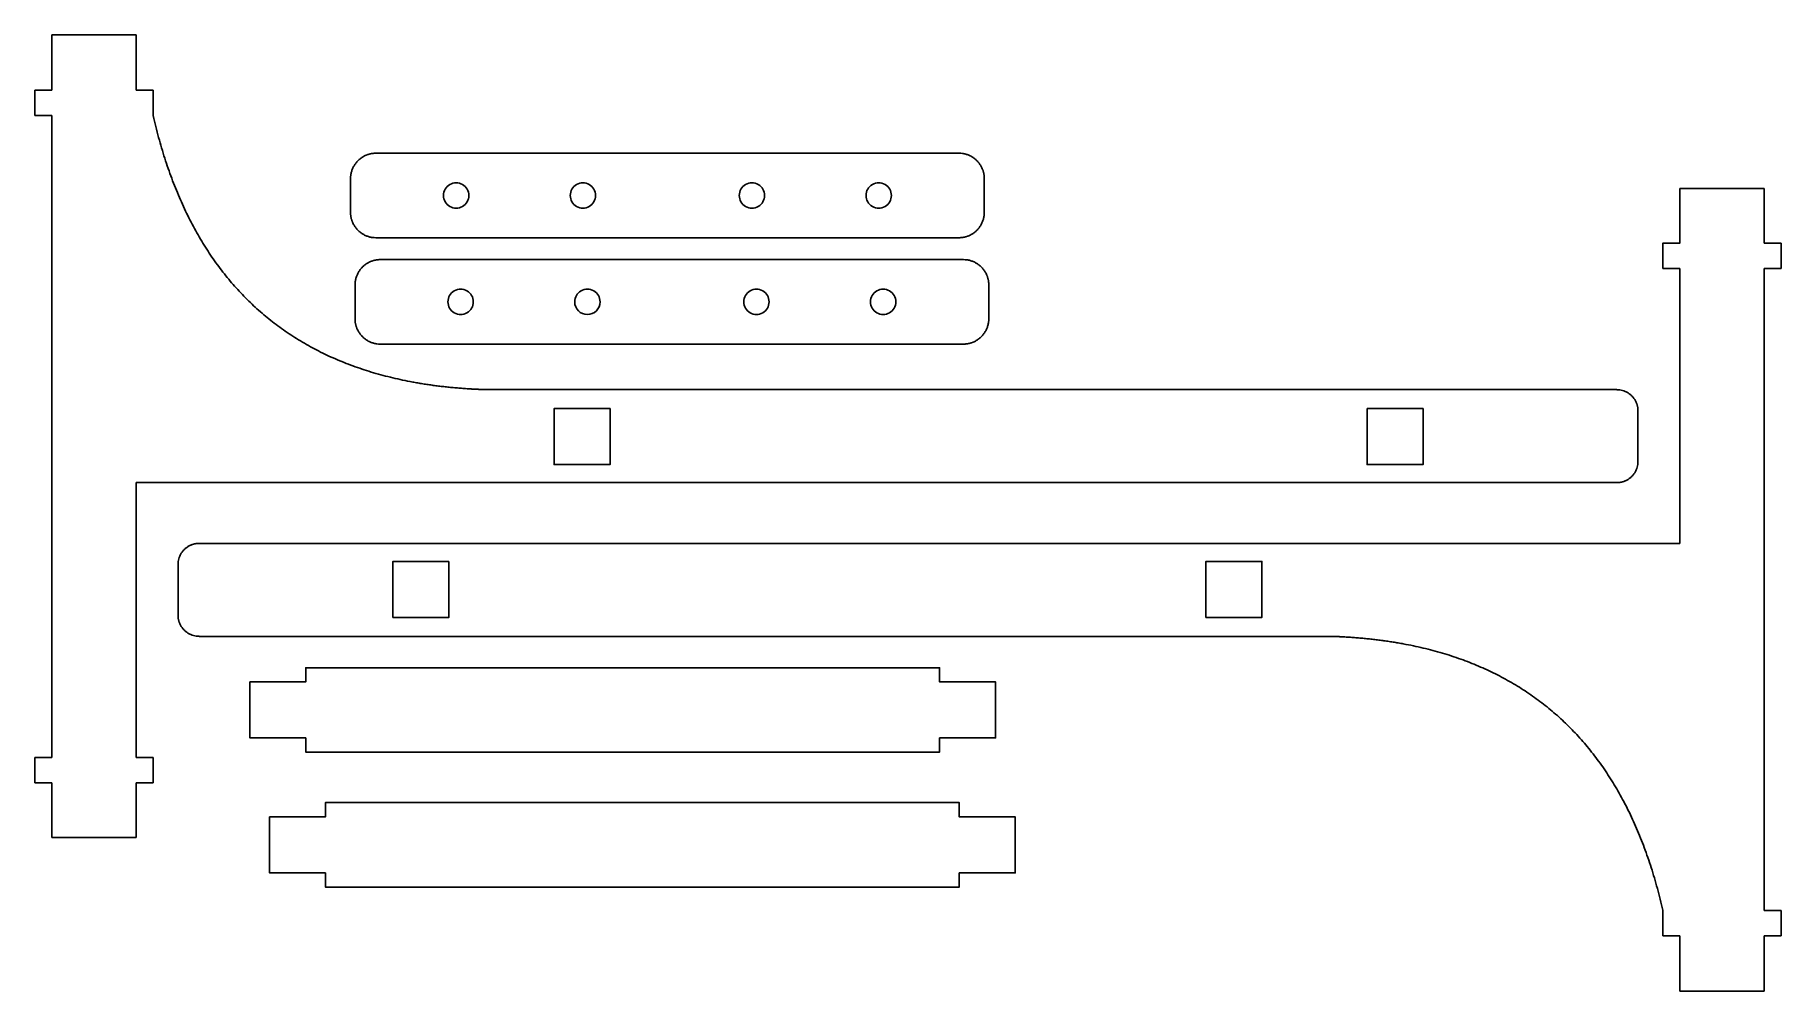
# Model space of a CAD drawing. Extents: x 45 to 251, y 47 to 160.
import ezdxf

# ---------------------------------------------------------------- set-up
doc = ezdxf.new("R2010")
doc.units = 0
doc.layers.get('0').update_dxf_attribs({"linetype": 'CONTINUOUS'})

msp = doc.modelspace()

# ---------------------------------------------------------------- linework, layer by layer
at = {"color": 3}
for points in [[(56.508802, 160.487908), (46.508803, 160.487908)], [(46.508803, 160.487908), (46.508803, 153.927607)], [(56.508802, 153.927607), (56.508802, 160.487908)], [(44.508801, 153.927607), (44.508801, 150.927607)], [(46.508803, 153.927607), (44.508801, 153.927607)], [(58.508801, 153.927607), (56.508802, 153.927607)], [(58.508801, 150.927607), (58.508801, 153.927607)], [(44.508801, 150.927607), (46.508803, 150.927607)], [(46.508803, 150.927607), (46.508803, 74.947597)], [(153.856902, 146.479508), (84.856901, 146.479508)], [(81.856902, 143.479607), (81.856902, 139.479407)], [(156.856901, 139.479407), (156.856901, 143.479607)], [(239.142101, 142.284608), (239.142101, 135.824908), (237.142102, 135.824908), (237.142102, 132.824906)], [(249.1421, 142.284608), (239.142101, 142.284608)], [(249.1421, 135.824908), (249.1421, 142.284608)], [(84.856901, 136.479506), (153.856902, 136.479506)], [(251.142102, 135.824908), (249.1421, 135.824908)], [(251.142102, 132.824906), (251.142102, 135.824908)], [(154.386001, 133.885107), (85.386, 133.885107)], [(237.142102, 132.824906), (239.142101, 132.824906)], [(239.142101, 132.824906), (239.142101, 100.284605)], [(249.1421, 132.824906), (251.142102, 132.824906)], [(249.1421, 56.844904), (249.1421, 132.824906)], [(82.386001, 130.885207), (82.386001, 126.885006)], [(157.386, 126.885006), (157.386, 130.885207)], [(85.386, 123.885108), (154.386001, 123.885108)], [(101.8122, 118.487907), (98.140802, 118.487907)], [(231.708802, 118.487907), (101.8122, 118.487907)], [(234.208803, 109.987913), (234.208803, 115.987901)], [(56.508802, 74.947597), (56.508802, 107.487903)], [(56.508802, 107.487903), (231.708802, 107.487903)], [(239.142101, 100.284605), (63.942101, 100.284605)], [(61.4421, 97.784595), (61.4421, 91.784607)], [(61.442103, 91.784269), (61.442103, 91.784269)], [(63.942101, 89.284598), (193.8387, 89.284598)], [(193.8387, 89.284598), (197.510101, 89.284598)], [(44.508801, 74.947597), (44.508801, 71.947603)], [(46.508803, 74.947597), (44.508801, 74.947597)], [(58.508801, 74.947597), (56.508802, 74.947597)], [(58.508801, 71.947603), (58.508801, 74.947597)], [(44.508801, 71.947603), (46.508803, 71.947603)], [(46.508803, 71.947603), (46.508803, 65.487903)], [(56.508802, 71.947603), (58.508801, 71.947603)], [(56.508802, 65.487903), (56.508802, 71.947603)], [(46.508803, 65.487903), (56.508802, 65.487903)], [(237.142102, 56.844904), (237.142102, 53.84491)], [(251.142102, 56.844904), (249.1421, 56.844904)], [(251.142102, 53.84491), (251.142102, 56.844904)], [(237.142102, 53.84491), (239.142101, 53.84491)], [(239.142101, 53.84491), (239.142101, 47.284598)], [(249.1421, 53.84491), (251.142102, 53.84491)], [(249.1421, 47.284598), (249.1421, 53.84491)], [(239.142101, 47.284598), (249.1421, 47.284598)]]:
    msp.add_lwpolyline(points, dxfattribs=at)
at = {"color": 1}
for points in [[(95.857303, 141.479507), (95.857303, 141.479507)], [(110.857301, 141.479507), (110.857301, 141.479507)], [(130.8573, 141.479507), (130.8573, 141.479507)], [(145.857301, 141.479507), (145.857301, 141.479507)], [(96.386402, 128.885106), (96.386402, 128.885106)], [(111.3864, 128.885106), (111.3864, 128.885106)], [(131.386399, 128.885106), (131.386399, 128.885106)], [(146.3864, 128.885106), (146.3864, 128.885106)], [(112.573901, 109.613912), (112.573901, 116.243904), (105.943902, 116.243904), (105.943902, 109.613912), (112.573901, 109.613912), (112.573901, 109.613912)], [(202.143902, 116.243904), (202.143902, 109.613912), (208.7739, 109.613912), (208.7739, 116.243904), (202.143902, 116.243904), (202.143902, 116.243904)], [(93.507001, 98.158596), (86.877, 98.158596), (86.877, 91.528604), (93.507001, 91.528604), (93.507001, 98.158596), (93.507001, 98.158596)], [(183.077002, 91.528604), (189.707001, 91.528604), (189.707001, 98.158596), (183.077002, 98.158596), (183.077002, 91.528604), (183.077002, 91.528604)]]:
    msp.add_lwpolyline(points, close=True, dxfattribs=at)
at = {"color": 3}
for points in [[(76.565201, 83.88882), (69.9502, 83.88882), (69.9502, 77.258799), (76.565201, 77.258799), (76.565201, 75.573819), (151.565201, 75.573819), (151.565201, 77.258799), (158.180199, 77.258799), (158.180199, 83.88882), (151.565201, 83.88882), (151.565201, 85.573799), (76.565201, 85.573799), (76.565201, 83.88882), (76.565201, 83.88882)], [(72.278601, 67.907817), (72.278601, 61.277796), (78.893602, 61.277796), (78.893602, 59.592817), (153.893599, 59.592817), (153.893599, 61.277796), (160.5086, 61.277796), (160.5086, 67.907817), (153.893599, 67.907817), (153.893599, 69.592797), (78.893602, 69.592797), (78.893602, 67.907817), (72.278601, 67.907817), (72.278601, 67.907817)]]:
    msp.add_lwpolyline(points, close=True, dxfattribs=at)
for points in [[(59.150566, 148.348593), (58.918658, 149.203636), (58.70544, 150.063753), (58.509456, 150.927652)], [(59.879521, 145.876264), (59.618005, 146.694756), (59.375494, 147.519288), (59.150566, 148.348593)], [(60.696323, 143.510666), (60.405267, 144.292546), (60.133436, 145.08156), (59.879521, 145.876264)], [(82.093367, 144.644717), (82.042291, 144.524496), (81.999122, 144.400911), (81.964287, 144.275028)], [(82.267758, 144.990972), (82.202251, 144.879475), (82.143936, 144.763747), (82.093367, 144.644717)], [(82.483819, 145.310146), (82.405107, 145.208481), (82.332881, 145.101818), (82.267758, 144.990972)], [(82.737898, 145.598594), (82.647265, 145.507961), (82.562316, 145.41154), (82.483819, 145.310146)], [(82.878055, 145.730155), (82.829967, 145.687796), (82.783223, 145.643919), (82.737898, 145.598594)], [(83.026352, 145.85267), (82.975642, 145.81341), (82.926177, 145.772545), (82.878055, 145.730155)], [(83.18233, 145.965678), (83.129157, 145.929675), (83.077132, 145.891978), (83.026352, 145.85267)], [(83.345536, 146.068725), (83.290054, 146.036129), (83.235617, 146.001754), (83.18233, 145.965678)], [(83.515513, 146.161356), (83.457875, 146.132316), (83.401182, 146.101415), (83.345536, 146.068725)], [(83.691803, 146.243113), (83.632181, 146.217798), (83.573372, 146.190507), (83.515513, 146.161356)], [(83.782177, 146.279774), (83.751855, 146.268034), (83.721727, 146.255813), (83.691803, 146.243113)], [(83.873955, 146.313545), (83.843179, 146.302792), (83.81258, 146.291531), (83.782177, 146.279774)], [(83.967086, 146.344372), (83.935875, 146.334607), (83.904825, 146.324334), (83.873955, 146.313545)], [(84.061509, 146.372199), (84.029883, 146.36345), (83.998404, 146.354165), (83.967086, 146.344372)], [(84.157171, 146.39695), (84.125147, 146.389217), (84.093256, 146.380976), (84.061509, 146.372199)], [(84.25401, 146.418596), (84.221614, 146.411936), (84.189327, 146.404711), (84.157171, 146.39695)], [(84.351975, 146.437054), (84.31922, 146.431437), (84.286558, 146.425285), (84.25401, 146.418596)], [(84.401361, 146.445069), (84.384879, 146.442529), (84.368414, 146.439848), (84.351975, 146.437054)], [(84.451007, 146.452294), (84.43444, 146.450036), (84.417888, 146.447637), (84.401361, 146.445069)], [(84.500903, 146.458672), (84.484252, 146.456696), (84.467618, 146.454551), (84.451007, 146.452294)], [(84.551046, 146.464232), (84.53431, 146.462538), (84.5176, 146.460676), (84.500903, 146.458672)], [(84.601425, 146.468945), (84.584605, 146.467534), (84.567824, 146.465925), (84.551046, 146.464232)], [(84.626712, 146.47092), (84.618274, 146.470356), (84.609864, 146.469509), (84.601425, 146.468945)], [(84.652056, 146.472896), (84.643618, 146.472331), (84.635151, 146.471767), (84.626712, 146.47092)], [(84.677456, 146.474589), (84.668989, 146.474025), (84.660523, 146.47346), (84.652056, 146.472896)], [(84.702912, 146.476), (84.694418, 146.475436), (84.685951, 146.475154), (84.677456, 146.474589)], [(84.728425, 146.477129), (84.71993, 146.476847), (84.711436, 146.476283), (84.702912, 146.476)], [(84.753995, 146.477976), (84.745472, 146.477694), (84.736948, 146.477411), (84.728425, 146.477129)], [(84.766779, 146.478258), (84.762518, 146.478131), (84.758256, 146.477996), (84.753995, 146.477976)], [(84.779592, 146.47854), (84.775331, 146.47843), (84.771041, 146.478312), (84.766779, 146.478258)], [(84.792405, 146.478823), (84.788144, 146.478732), (84.783854, 146.478631), (84.779592, 146.47854)], [(84.805246, 146.479068), (84.800956, 146.478995), (84.796695, 146.478913), (84.792405, 146.478823)], [(84.811681, 146.479173), (84.809423, 146.479139), (84.807391, 146.479105), (84.805246, 146.479068)], [(84.818116, 146.47926), (84.815858, 146.479232), (84.813826, 146.479204), (84.811681, 146.479173)], [(84.82455, 146.479336), (84.822292, 146.479314), (84.82026, 146.479288), (84.818116, 146.47926)], [(84.830985, 146.479398), (84.828727, 146.479379), (84.826695, 146.479359), (84.82455, 146.479336)], [(84.83742, 146.479446), (84.835162, 146.479432), (84.83313, 146.479415), (84.830985, 146.479398)], [(84.840637, 146.479463), (84.839508, 146.479458), (84.838379, 146.479452), (84.83742, 146.479446)], [(84.843854, 146.47948), (84.842725, 146.479474), (84.841596, 146.479469), (84.840637, 146.479463)], [(84.847072, 146.479491), (84.845943, 146.479489), (84.844814, 146.479483), (84.843854, 146.47948)], [(84.850289, 146.4795), (84.84916, 146.479497), (84.848031, 146.479494), (84.847072, 146.479491)], [(84.851982, 146.479503), (84.851418, 146.479503), (84.850853, 146.479503), (84.850289, 146.4795)], [(84.853676, 146.479506), (84.853111, 146.479506), (84.852547, 146.479503), (84.851982, 146.479503)], [(84.854522, 146.479506), (84.854254, 146.479506), (84.853958, 146.479506), (84.853676, 146.479506)], [(84.855369, 146.479506), (84.855101, 146.479506), (84.854804, 146.479506), (84.854522, 146.479506)], [(84.856216, 146.479508), (84.855945, 146.479508), (84.855651, 146.479508), (84.855369, 146.479506)], [(84.856498, 146.479508), (84.856365, 146.479503), (84.85623, 146.479506), (84.856216, 146.479508)], [(84.856701, 146.479508), (84.856633, 146.479511), (84.856566, 146.479508), (84.856498, 146.479508)], [(84.856901, 146.479508), (84.856836, 146.479489), (84.856769, 146.479503), (84.856701, 146.479508)], [(154.262813, 146.452198), (154.128408, 146.47057), (153.992696, 146.479714), (153.85717, 146.479714)], [(154.652308, 146.372078), (154.524473, 146.407451), (154.394267, 146.434234), (154.262813, 146.452198)], [(155.022014, 146.242998), (154.901787, 146.294074), (154.778196, 146.337243), (154.652308, 146.372078)], [(155.368281, 146.068607), (155.25678, 146.134114), (155.141047, 146.192432), (155.022014, 146.242998)], [(155.687466, 145.852552), (155.585798, 145.931261), (155.479129, 146.003487), (155.368281, 146.068607)], [(155.975919, 145.598478), (155.885284, 145.689108), (155.78886, 145.774054), (155.687466, 145.852552)], [(156.107486, 145.458324), (156.065124, 145.506412), (156.021247, 145.553156), (155.975919, 145.598478)], [(156.230001, 145.31003), (156.190741, 145.36074), (156.149873, 145.410205), (156.107486, 145.458324)], [(156.343011, 145.154057), (156.307008, 145.207228), (156.269312, 145.259253), (156.230001, 145.31003)], [(156.446059, 144.990857), (156.413462, 145.046339), (156.379088, 145.100774), (156.343011, 145.154057)], [(156.53869, 144.820886), (156.509652, 144.878521), (156.478749, 144.935214), (156.446059, 144.990857)], [(156.620453, 144.644601), (156.595109, 144.704223), (156.567844, 144.76303), (156.53869, 144.820886)], [(156.657111, 144.554234), (156.64537, 144.584553), (156.63315, 144.61468), (156.620453, 144.644601)], [(61.600966, 141.251799), (61.280469, 141.996984), (60.97931, 142.750453), (60.696323, 143.510666)], [(81.884164, 143.88555), (81.865792, 143.751153), (81.856648, 143.61545), (81.856648, 143.479932)], [(81.964287, 144.275028), (81.928911, 144.147199), (81.902131, 144.017001), (81.884164, 143.88555)], [(156.690884, 144.462458), (156.680131, 144.493231), (156.668871, 144.52383), (156.657111, 144.554234)], [(156.721708, 144.369333), (156.711944, 144.400541), (156.701671, 144.431588), (156.690884, 144.462458)], [(156.749536, 144.274913), (156.740787, 144.306536), (156.731502, 144.338015), (156.721708, 144.369333)], [(156.774286, 144.179256), (156.766554, 144.211277), (156.758313, 144.243168), (156.749536, 144.274913)], [(156.795933, 144.08242), (156.789272, 144.114816), (156.782048, 144.1471), (156.774286, 144.179256)], [(156.814418, 143.984461), (156.808802, 144.017213), (156.80265, 144.049871), (156.795933, 144.08242)], [(156.822434, 143.935077), (156.819894, 143.951559), (156.817212, 143.968021), (156.814418, 143.984461)], [(156.829658, 143.885435), (156.827401, 143.902001), (156.825002, 143.918551), (156.822434, 143.935077)], [(156.836037, 143.835541), (156.834061, 143.852192), (156.831916, 143.868823), (156.829658, 143.885435)], [(156.841596, 143.785401), (156.839903, 143.802137), (156.83804, 143.818844), (156.836037, 143.835541)], [(156.846338, 143.735024), (156.844927, 143.751816), (156.843318, 143.768623), (156.841596, 143.785401)], [(156.848313, 143.709737), (156.847749, 143.718176), (156.846902, 143.726586), (156.846338, 143.735024)], [(156.850007, 143.684394), (156.849442, 143.692832), (156.848878, 143.70127), (156.848313, 143.709737)], [(156.8517, 143.658994), (156.851136, 143.66746), (156.850571, 143.675927), (156.850007, 143.684394)], [(156.853111, 143.633537), (156.852829, 143.642032), (156.852264, 143.650499), (156.8517, 143.658994)], [(156.85424, 143.608052), (156.853958, 143.616547), (156.853393, 143.625042), (156.853111, 143.633537)], [(156.855369, 143.582511), (156.855087, 143.591034), (156.854804, 143.599558), (156.85424, 143.608052)], [(156.855651, 143.569727), (156.855524, 143.573988), (156.855389, 143.57825), (156.855369, 143.582511)], [(156.855933, 143.556914), (156.855823, 143.561175), (156.855708, 143.565465), (156.855651, 143.569727)], [(156.856216, 143.544101), (156.856125, 143.548362), (156.856024, 143.552652), (156.855933, 143.556914)], [(156.856461, 143.53126), (156.85639, 143.53555), (156.856306, 143.539811), (156.856216, 143.544101)], [(156.856565, 143.524825), (156.856532, 143.527083), (156.856498, 143.529115), (156.856461, 143.53126)], [(156.856653, 143.51839), (156.856628, 143.520648), (156.856597, 143.52268), (156.856565, 143.524825)], [(156.856729, 143.511956), (156.856707, 143.514214), (156.856681, 143.516246), (156.856653, 143.51839)], [(156.856791, 143.505521), (156.856771, 143.507779), (156.856752, 143.509811), (156.856729, 143.511956)], [(156.856839, 143.499086), (156.856825, 143.501344), (156.856808, 143.503376), (156.856791, 143.505521)], [(156.856856, 143.495869), (156.856851, 143.496998), (156.856845, 143.498127), (156.856839, 143.499086)], [(156.856873, 143.492652), (156.856867, 143.493781), (156.856862, 143.49491), (156.856856, 143.495869)], [(156.856884, 143.489434), (156.856882, 143.490563), (156.856879, 143.491692), (156.856873, 143.492652)], [(156.856901, 143.479607), (156.856882, 143.479672), (156.856896, 143.47974), (156.856901, 143.479808)], [(156.856893, 143.486217), (156.85689, 143.487346), (156.856887, 143.488475), (156.856884, 143.489434)], [(156.856896, 143.484524), (156.856896, 143.485088), (156.856896, 143.485653), (156.856893, 143.486217)], [(156.856898, 143.48283), (156.856898, 143.483395), (156.856898, 143.483959), (156.856896, 143.484524)], [(156.856901, 143.480008), (156.856896, 143.480144), (156.856898, 143.480279), (156.856901, 143.48029)], [(156.856898, 143.481984), (156.856898, 143.482252), (156.856898, 143.482548), (156.856898, 143.48283)], [(156.856901, 143.481137), (156.856898, 143.481405), (156.856898, 143.481702), (156.856898, 143.481984)], [(156.856901, 143.48029), (156.856901, 143.480559), (156.856901, 143.480855), (156.856901, 143.481137)], [(156.856901, 143.479808), (156.856904, 143.479876), (156.856901, 143.479943), (156.856901, 143.480008)], [(62.593457, 139.099665), (62.243626, 139.808077), (61.913124, 140.526008), (61.600966, 141.251799)], [(63.673792, 137.05426), (63.294762, 137.725847), (62.934904, 138.408224), (62.593457, 139.099665)], [(81.856902, 139.479206), (81.856896, 139.479139), (81.856899, 139.479071), (81.856902, 139.479003)], [(81.856902, 139.478721), (81.856899, 139.47845), (81.856902, 139.478156), (81.856902, 139.477874)], [(81.856902, 139.479407), (81.856919, 139.479342), (81.856907, 139.479274), (81.856902, 139.479206)], [(81.856902, 139.479003), (81.856905, 139.47887), (81.856902, 139.478735), (81.856902, 139.478721)], [(81.856902, 139.477874), (81.856902, 139.477606), (81.856902, 139.47731), (81.856902, 139.477028)], [(81.856902, 139.477028), (81.856902, 139.476759), (81.856902, 139.476463), (81.856905, 139.476181)], [(81.856905, 139.476181), (81.856905, 139.475616), (81.856905, 139.475052), (81.856905, 139.474488)], [(81.856905, 139.474488), (81.856905, 139.473923), (81.856907, 139.473359), (81.856907, 139.472794)], [(81.856907, 139.472794), (81.85691, 139.471665), (81.856913, 139.470536), (81.856916, 139.469577)], [(81.856916, 139.469577), (81.856921, 139.468448), (81.856924, 139.467319), (81.85693, 139.46636)], [(81.85693, 139.46636), (81.856933, 139.465231), (81.856938, 139.464102), (81.856944, 139.463142)], [(81.856944, 139.463142), (81.85695, 139.462013), (81.856955, 139.460884), (81.856964, 139.459925)], [(81.856964, 139.459925), (81.856978, 139.457667), (81.856992, 139.455635), (81.857012, 139.45349)], [(81.857012, 139.45349), (81.857029, 139.451232), (81.857051, 139.4492), (81.857074, 139.447056)], [(81.857074, 139.447056), (81.857096, 139.444798), (81.857122, 139.442766), (81.857147, 139.440621)], [(81.857147, 139.440621), (81.857175, 139.438363), (81.857207, 139.436331), (81.857238, 139.434186)], [(81.857238, 139.434186), (81.857269, 139.431928), (81.857302, 139.429896), (81.857339, 139.427752)], [(81.857339, 139.427752), (81.857413, 139.423462), (81.857494, 139.4192), (81.857585, 139.41491)], [(81.857585, 139.41491), (81.857678, 139.410621), (81.857777, 139.406359), (81.857867, 139.402098)], [(81.857867, 139.402098), (81.857977, 139.397836), (81.858093, 139.393546), (81.858149, 139.389285)], [(81.858149, 139.389285), (81.858276, 139.385023), (81.858412, 139.380762), (81.858431, 139.3765)], [(81.858431, 139.3765), (81.858714, 139.367977), (81.858996, 139.359454), (81.859278, 139.350959)], [(81.859278, 139.350959), (81.85956, 139.342464), (81.860125, 139.333969), (81.860407, 139.325474)], [(81.860407, 139.325474), (81.860971, 139.316979), (81.861254, 139.308513), (81.861818, 139.300018)], [(81.861818, 139.300018), (81.862382, 139.291551), (81.862947, 139.283084), (81.863511, 139.274618)], [(81.863511, 139.274618), (81.864076, 139.266179), (81.86464, 139.257741), (81.865487, 139.249274)], [(81.865487, 139.249274), (81.866051, 139.240836), (81.866898, 139.232426), (81.867462, 139.223987)], [(81.867462, 139.223987), (81.868874, 139.207167), (81.870482, 139.190389), (81.872204, 139.17361)], [(81.872204, 139.17361), (81.873897, 139.156875), (81.87576, 139.140167), (81.877764, 139.123471)], [(81.877764, 139.123471), (81.879739, 139.10682), (81.881884, 139.090188), (81.884142, 139.073577)], [(81.884142, 139.073577), (81.8864, 139.05701), (81.888798, 139.040461), (81.891367, 139.023934)], [(81.891367, 139.023934), (81.893907, 139.007452), (81.896588, 138.99099), (81.899382, 138.974551)], [(81.899382, 138.974551), (81.904998, 138.941799), (81.91115, 138.909137), (81.917839, 138.876591)], [(81.917839, 138.876591), (81.924528, 138.844195), (81.931724, 138.811909), (81.939486, 138.779755)], [(81.939486, 138.779755), (81.947218, 138.747734), (81.955459, 138.715843), (81.964236, 138.684099)], [(81.964236, 138.684099), (81.972985, 138.652473), (81.98227, 138.620994), (81.992064, 138.589679)], [(81.992064, 138.589679), (82.001828, 138.55847), (82.012101, 138.527423), (82.022888, 138.496554)], [(82.022888, 138.496554), (82.033641, 138.465777), (82.044901, 138.435182), (82.056661, 138.404778)], [(156.620377, 138.314043), (156.671453, 138.434262), (156.714622, 138.557849), (156.749456, 138.683732)], [(156.749456, 138.683732), (156.784833, 138.811562), (156.811616, 138.941759), (156.829579, 139.07321)], [(156.829579, 139.07321), (156.847952, 139.207607), (156.857096, 139.343311), (156.857096, 139.478828)], [(64.841972, 135.115588), (64.433896, 135.750308), (64.044666, 136.397119), (63.673792, 137.05426)], [(82.056661, 138.404778), (82.068402, 138.374459), (82.080622, 138.344331), (82.093322, 138.31441)], [(82.093322, 138.31441), (82.118637, 138.254788), (82.145928, 138.195981), (82.175082, 138.138126)], [(82.175082, 138.138126), (82.20412, 138.08049), (82.235023, 138.023798), (82.267713, 137.968155)], [(82.267713, 137.968155), (82.30031, 137.912673), (82.334684, 137.858238), (82.370763, 137.804954)], [(82.370763, 137.804954), (82.406764, 137.75178), (82.44446, 137.699756), (82.483774, 137.648981)], [(82.483774, 137.648981), (82.523031, 137.598271), (82.563899, 137.548806), (82.606286, 137.500687)], [(82.606286, 137.500687), (82.648648, 137.4526), (82.692528, 137.405855), (82.737853, 137.360533)], [(82.737853, 137.360533), (82.828488, 137.269903), (82.924912, 137.184957), (83.026306, 137.10646)], [(83.026306, 137.10646), (83.127977, 137.027748), (83.234643, 136.955524), (83.345491, 136.890402)], [(83.345491, 136.890402), (83.456992, 136.824898), (83.572725, 136.766579), (83.691758, 136.716014)], [(83.691758, 136.716014), (83.811985, 136.664937), (83.935576, 136.621768), (84.061464, 136.586934)], [(84.061464, 136.586934), (84.189299, 136.55156), (84.319505, 136.524777), (84.450959, 136.506814)], [(84.450959, 136.506814), (84.585364, 136.488441), (84.721076, 136.479297), (84.856602, 136.479297)], [(153.856902, 136.479506), (153.856964, 136.479526), (153.857034, 136.479511), (153.857102, 136.479506)], [(153.857102, 136.479506), (153.85717, 136.479503), (153.857238, 136.479506), (153.857302, 136.479506)], [(153.857302, 136.479506), (153.857438, 136.479511), (153.857571, 136.479509), (153.857585, 136.479506)], [(153.857585, 136.479506), (153.857856, 136.479506), (153.858149, 136.479506), (153.858431, 136.479509)], [(153.858431, 136.479509), (153.858699, 136.479509), (153.858996, 136.479509), (153.859278, 136.479509)], [(153.859278, 136.479509), (153.859546, 136.479509), (153.859842, 136.479509), (153.860125, 136.479509)], [(153.860125, 136.479509), (153.860689, 136.479509), (153.861254, 136.479511), (153.861818, 136.479511)], [(153.861818, 136.479511), (153.862382, 136.479511), (153.862947, 136.479514), (153.863511, 136.479514)], [(153.863511, 136.479514), (153.86464, 136.479517), (153.865769, 136.47952), (153.866729, 136.479523)], [(153.866729, 136.479523), (153.867858, 136.479526), (153.868986, 136.479528), (153.869946, 136.479534)], [(153.869946, 136.479534), (153.871075, 136.47954), (153.872204, 136.479545), (153.873163, 136.479551)], [(153.873163, 136.479551), (153.874292, 136.479557), (153.875421, 136.479562), (153.876381, 136.479568)], [(153.876381, 136.479568), (153.878638, 136.479582), (153.88067, 136.479599), (153.882815, 136.479616)], [(153.882815, 136.479616), (153.885073, 136.479636), (153.887105, 136.479655), (153.88925, 136.479678)], [(153.88925, 136.479678), (153.891508, 136.479701), (153.89354, 136.479726), (153.895685, 136.479754)], [(153.895685, 136.479754), (153.897942, 136.479782), (153.899974, 136.479811), (153.902119, 136.479842)], [(153.902119, 136.479842), (153.904377, 136.479875), (153.906409, 136.479909), (153.908526, 136.479946)], [(153.908526, 136.479946), (153.912816, 136.480019), (153.917077, 136.480101), (153.921367, 136.480192)], [(153.921367, 136.480192), (153.925628, 136.480282), (153.929918, 136.480383), (153.93418, 136.480474)], [(153.93418, 136.480474), (153.938441, 136.480584), (153.942731, 136.480702), (153.946993, 136.480756)], [(153.946993, 136.480756), (153.951254, 136.480883), (153.955516, 136.481018), (153.959777, 136.481038)], [(153.959777, 136.481038), (153.9683, 136.48132), (153.976824, 136.481603), (153.985318, 136.481885)], [(153.985318, 136.481885), (153.993813, 136.482167), (154.002308, 136.482732), (154.010831, 136.483014)], [(154.010831, 136.483014), (154.019326, 136.483578), (154.027793, 136.48386), (154.036288, 136.484425)], [(154.036288, 136.484425), (154.044754, 136.484989), (154.053221, 136.485554), (154.061688, 136.486118)], [(154.061688, 136.486118), (154.070126, 136.486683), (154.078565, 136.487247), (154.087031, 136.487812)], [(154.087031, 136.487812), (154.09547, 136.488376), (154.10388, 136.489223), (154.112318, 136.489787)], [(154.112318, 136.489787), (154.129111, 136.491198), (154.14592, 136.492807), (154.162701, 136.4945)], [(154.162701, 136.4945), (154.179437, 136.496194), (154.196144, 136.498056), (154.21284, 136.50006)], [(154.21284, 136.50006), (154.229491, 136.502036), (154.246126, 136.50418), (154.26274, 136.506438)], [(154.26274, 136.506438), (154.279306, 136.508696), (154.295856, 136.511095), (154.312383, 136.513635)], [(154.312383, 136.513635), (154.328865, 136.516175), (154.34533, 136.518856), (154.361769, 136.521678)], [(154.361769, 136.521678), (154.394524, 136.527294), (154.427185, 136.533447), (154.459734, 136.540164)], [(154.459734, 136.540164), (154.49213, 136.546824), (154.524416, 136.554049), (154.556573, 136.56181)], [(154.556573, 136.56181), (154.588597, 136.569543), (154.620488, 136.577784), (154.652235, 136.586561)], [(154.652235, 136.586561), (154.683861, 136.59531), (154.715343, 136.604595), (154.746658, 136.614388)], [(154.746658, 136.614388), (154.777869, 136.624153), (154.808919, 136.634426), (154.839789, 136.645215)], [(154.839789, 136.645215), (154.870565, 136.655968), (154.901163, 136.667229), (154.93157, 136.678986)], [(154.93157, 136.678986), (154.961889, 136.690727), (154.992016, 136.702919), (155.02194, 136.715647)], [(155.02194, 136.715647), (155.081565, 136.740962), (155.140372, 136.768253), (155.198231, 136.797404)], [(155.198231, 136.797404), (155.255869, 136.826444), (155.312564, 136.857345), (155.368207, 136.890035)], [(155.368207, 136.890035), (155.423689, 136.922631), (155.478127, 136.957006), (155.531414, 136.993082)], [(155.531414, 136.993082), (155.584587, 137.029086), (155.636615, 137.066782), (155.687392, 137.106093)], [(155.687392, 137.106093), (155.738102, 137.14535), (155.787567, 137.186216), (155.835689, 137.228603)], [(155.835689, 137.228603), (155.883777, 137.270964), (155.930521, 137.314841), (155.975846, 137.360166)], [(155.975846, 137.360166), (156.066479, 137.450799), (156.151428, 137.54722), (156.229928, 137.648614)], [(156.229928, 137.648614), (156.308637, 137.750279), (156.380863, 137.856942), (156.445986, 137.967788)], [(156.445986, 137.967788), (156.51149, 138.079285), (156.569808, 138.195013), (156.620377, 138.314043)], [(66.097999, 133.283644), (65.66104, 133.881487), (65.242432, 134.492715), (64.841972, 135.115588)], [(67.441871, 131.558434), (66.976202, 132.119412), (66.528208, 132.695041), (66.097999, 133.283644)], [(82.796891, 132.396797), (82.731384, 132.2853), (82.673066, 132.169572), (82.622497, 132.050544)], [(83.012949, 132.715974), (82.934237, 132.614309), (82.862014, 132.507643), (82.796891, 132.396797)], [(83.267028, 133.004419), (83.176398, 132.913786), (83.091449, 132.817365), (83.012949, 132.715974)], [(83.407188, 133.135982), (83.359097, 133.093621), (83.312353, 133.049744), (83.267028, 133.004419)], [(83.555484, 133.258495), (83.504772, 133.219238), (83.455307, 133.178369), (83.407188, 133.135982)], [(83.711463, 133.371503), (83.658287, 133.335502), (83.606262, 133.297806), (83.555484, 133.258495)], [(83.874666, 133.47455), (83.819184, 133.441954), (83.764747, 133.407579), (83.711463, 133.371503)], [(84.044643, 133.567181), (83.987008, 133.538141), (83.930312, 133.50724), (83.874666, 133.47455)], [(84.220936, 133.648941), (84.161311, 133.623598), (84.102504, 133.596332), (84.044643, 133.567181)], [(84.311307, 133.685599), (84.280985, 133.673887), (84.250857, 133.661666), (84.220936, 133.648941)], [(84.403085, 133.719372), (84.372309, 133.70862), (84.34171, 133.697359), (84.311307, 133.685599)], [(84.496216, 133.750197), (84.465005, 133.740432), (84.433958, 133.730159), (84.403085, 133.719372)], [(84.590639, 133.778024), (84.559013, 133.769275), (84.527534, 133.75999), (84.496216, 133.750197)], [(84.686301, 133.802775), (84.65428, 133.795042), (84.622386, 133.786801), (84.590639, 133.778024)], [(84.783143, 133.824421), (84.750743, 133.817733), (84.718457, 133.810536), (84.686301, 133.802775)], [(84.881105, 133.842879), (84.848353, 133.837262), (84.815691, 133.83111), (84.783143, 133.824421)], [(84.930491, 133.850922), (84.914009, 133.848382), (84.897544, 133.845701), (84.881105, 133.842879)], [(84.980137, 133.858147), (84.96357, 133.855889), (84.947018, 133.853462), (84.930491, 133.850922)], [(85.030033, 133.864525), (85.013382, 133.862549), (84.996751, 133.860405), (84.980137, 133.858147)], [(85.080176, 133.870085), (85.06344, 133.868391), (85.046733, 133.866529), (85.030033, 133.864525)], [(85.130555, 133.874826), (85.113763, 133.873415), (85.096954, 133.871806), (85.080176, 133.870085)], [(85.155842, 133.876802), (85.147404, 133.876237), (85.138994, 133.875391), (85.130555, 133.874826)], [(85.181186, 133.878495), (85.172748, 133.877931), (85.164281, 133.877366), (85.155842, 133.876802)], [(85.206586, 133.880188), (85.198119, 133.879624), (85.189653, 133.879059), (85.181186, 133.878495)], [(85.232042, 133.881599), (85.223548, 133.881035), (85.215081, 133.880753), (85.206586, 133.880188)], [(85.257555, 133.882728), (85.24906, 133.882446), (85.240566, 133.881882), (85.232042, 133.881599)], [(85.283096, 133.883575), (85.274573, 133.883293), (85.26605, 133.883011), (85.257555, 133.882728)], [(85.295881, 133.883857), (85.29162, 133.88373), (85.287358, 133.883595), (85.283096, 133.883575)], [(85.308694, 133.884139), (85.304432, 133.884029), (85.300143, 133.883911), (85.295881, 133.883857)], [(85.321507, 133.884422), (85.317217, 133.884331), (85.312956, 133.884233), (85.308694, 133.884139)], [(85.334348, 133.88467), (85.330058, 133.884597), (85.325797, 133.884515), (85.321507, 133.884422)], [(85.340783, 133.884772), (85.338525, 133.884741), (85.336493, 133.884704), (85.334348, 133.88467)], [(85.347217, 133.884859), (85.34496, 133.884834), (85.342928, 133.884803), (85.340783, 133.884772)], [(85.353652, 133.884935), (85.351394, 133.884913), (85.349362, 133.884887), (85.347217, 133.884859)], [(85.360087, 133.884997), (85.357829, 133.88498), (85.355797, 133.884958), (85.353652, 133.884935)], [(85.366521, 133.885045), (85.364264, 133.885031), (85.362232, 133.885014), (85.360087, 133.884997)], [(85.369739, 133.885065), (85.36861, 133.885059), (85.367481, 133.885051), (85.366521, 133.885045)], [(85.372956, 133.885079), (85.371827, 133.885074), (85.370698, 133.885071), (85.369739, 133.885065)], [(85.376173, 133.885091), (85.375044, 133.885088), (85.373916, 133.885085), (85.372956, 133.885079)], [(85.379391, 133.885099), (85.378262, 133.885099), (85.377133, 133.885096), (85.376173, 133.885091)], [(85.381084, 133.885102), (85.38052, 133.885102), (85.379955, 133.885102), (85.379391, 133.885099)], [(85.382777, 133.885105), (85.382213, 133.885105), (85.381648, 133.885105), (85.381084, 133.885102)], [(85.383624, 133.885107), (85.383356, 133.885107), (85.38306, 133.885105), (85.382777, 133.885105)], [(85.384471, 133.885107), (85.3842, 133.885105), (85.383906, 133.885107), (85.383624, 133.885107)], [(85.385317, 133.885107), (85.385049, 133.88511), (85.384753, 133.885107), (85.384471, 133.885107)], [(85.3856, 133.885107), (85.385464, 133.885105), (85.385331, 133.885105), (85.385317, 133.885107)], [(85.3858, 133.885107), (85.385732, 133.885113), (85.385664, 133.885107), (85.3856, 133.885107)], [(85.386, 133.885107), (85.385935, 133.885091), (85.385868, 133.885102), (85.3858, 133.885107)], [(154.791912, 133.857774), (154.657507, 133.876147), (154.521795, 133.885291), (154.386272, 133.885291)], [(155.18141, 133.777651), (155.053572, 133.813028), (154.923369, 133.839808), (154.791912, 133.857774)], [(155.551113, 133.648574), (155.430889, 133.699648), (155.307298, 133.742817), (155.18141, 133.777651)], [(155.897382, 133.474183), (155.785879, 133.539687), (155.670146, 133.598006), (155.551113, 133.648574)], [(156.216564, 133.258128), (156.114897, 133.336837), (156.008231, 133.409061), (155.897382, 133.474183)], [(156.505021, 133.004052), (156.414385, 133.094682), (156.317961, 133.179631), (156.216564, 133.258128)], [(156.636585, 132.863898), (156.594223, 132.911985), (156.550346, 132.95873), (156.505021, 133.004052)], [(156.7591, 132.715607), (156.71984, 132.766314), (156.678974, 132.815779), (156.636585, 132.863898)], [(156.87211, 132.559631), (156.836107, 132.612805), (156.798411, 132.664829), (156.7591, 132.715607)], [(156.975158, 132.39643), (156.942564, 132.451912), (156.908187, 132.506347), (156.87211, 132.559631)], [(157.067792, 132.226462), (157.038751, 132.284095), (157.007851, 132.340787), (156.975158, 132.39643)], [(68.873587, 129.939954), (68.379385, 130.46412), (67.902001, 131.004127), (67.441871, 131.558434)], [(82.413297, 131.291378), (82.394925, 131.156978), (82.385781, 131.021274), (82.385781, 130.885757)], [(82.493417, 131.680853), (82.458044, 131.553023), (82.431261, 131.422826), (82.413297, 131.291378)], [(82.622497, 132.050544), (82.571423, 131.930323), (82.528255, 131.806738), (82.493417, 131.680853)], [(157.149552, 132.050178), (157.124208, 132.109797), (157.096943, 132.168604), (157.067792, 132.226462)], [(157.186212, 131.95981), (157.174472, 131.990129), (157.162252, 132.020256), (157.149552, 132.050178)], [(157.219983, 131.868034), (157.20923, 131.898808), (157.19797, 131.929406), (157.186212, 131.95981)], [(157.25081, 131.774906), (157.241045, 131.806115), (157.230772, 131.837165), (157.219983, 131.868034)], [(157.278637, 131.680486), (157.269888, 131.712112), (157.260603, 131.743591), (157.25081, 131.774906)], [(157.303388, 131.58483), (157.295655, 131.616851), (157.287414, 131.648742), (157.278637, 131.680486)], [(157.325035, 131.487994), (157.318374, 131.52039), (157.311149, 131.552676), (157.303388, 131.58483)], [(157.34352, 131.390034), (157.337904, 131.422786), (157.331751, 131.455448), (157.325035, 131.487994)], [(157.351535, 131.340651), (157.348995, 131.357133), (157.346314, 131.373598), (157.34352, 131.390034)], [(157.35876, 131.291008), (157.356502, 131.307575), (157.354103, 131.324124), (157.351535, 131.340651)], [(157.365138, 131.241114), (157.363163, 131.257765), (157.361018, 131.274397), (157.35876, 131.291008)], [(157.370698, 131.190975), (157.369005, 131.20771), (157.367142, 131.224418), (157.365138, 131.241114)], [(157.375439, 131.140598), (157.374028, 131.15739), (157.37242, 131.174196), (157.370698, 131.190975)], [(157.377415, 131.115311), (157.376851, 131.123749), (157.376004, 131.132159), (157.375439, 131.140598)], [(157.379108, 131.089967), (157.378544, 131.098406), (157.377979, 131.106844), (157.377415, 131.115311)], [(157.380802, 131.064567), (157.380237, 131.073034), (157.379673, 131.081501), (157.379108, 131.089967)], [(157.382213, 131.039139), (157.381931, 131.047634), (157.381366, 131.056101), (157.380802, 131.064567)], [(157.383342, 131.013654), (157.383059, 131.022149), (157.382495, 131.030644), (157.382213, 131.039139)], [(157.384471, 130.988113), (157.384188, 130.996636), (157.383906, 131.005159), (157.383342, 131.013654)], [(157.384753, 130.975329), (157.384623, 130.97959), (157.384488, 130.983852), (157.384471, 130.988113)], [(157.385035, 130.962516), (157.384925, 130.966777), (157.384806, 130.971039), (157.384753, 130.975329)], [(157.385317, 130.949703), (157.385224, 130.953964), (157.385125, 130.958254), (157.385035, 130.962516)], [(157.385563, 130.936862), (157.385489, 130.941151), (157.385408, 130.945413), (157.385317, 130.949703)], [(157.385664, 130.930427), (157.385633, 130.932685), (157.385599, 130.934717), (157.385563, 130.936862)], [(157.385755, 130.923992), (157.385726, 130.92625), (157.385695, 130.928282), (157.385664, 130.930427)], [(157.385828, 130.917558), (157.385806, 130.919815), (157.38578, 130.921847), (157.385755, 130.923992)], [(157.38589, 130.911123), (157.385873, 130.913381), (157.385851, 130.915413), (157.385828, 130.917558)], [(157.385938, 130.904688), (157.385924, 130.906946), (157.38591, 130.908978), (157.38589, 130.911123)], [(157.385958, 130.901471), (157.385952, 130.9026), (157.385947, 130.903729), (157.385938, 130.904688)], [(157.385972, 130.898254), (157.385969, 130.899383), (157.385964, 130.900511), (157.385958, 130.901471)], [(157.385986, 130.895036), (157.38598, 130.896165), (157.385978, 130.897294), (157.385972, 130.898254)], [(157.386, 130.885207), (157.385983, 130.885271), (157.385995, 130.885342), (157.386, 130.885407)], [(157.385995, 130.891819), (157.385992, 130.892948), (157.385989, 130.894077), (157.385986, 130.895036)], [(157.385997, 130.890126), (157.385995, 130.89069), (157.385995, 130.891255), (157.385995, 130.891819)], [(157.385997, 130.888432), (157.385997, 130.888997), (157.385997, 130.889561), (157.385997, 130.890126)], [(157.386, 130.887586), (157.386, 130.887857), (157.386, 130.88815), (157.385997, 130.888432)], [(157.386, 130.88561), (157.385997, 130.885743), (157.386, 130.885878), (157.386, 130.885892)], [(157.386, 130.886739), (157.386, 130.887007), (157.386, 130.887303), (157.386, 130.887586)], [(157.386, 130.885892), (157.386003, 130.88616), (157.386, 130.886457), (157.386, 130.886739)], [(157.386, 130.885407), (157.386006, 130.885475), (157.386003, 130.885542), (157.386, 130.88561)], [(70.393151, 128.428205), (69.870582, 128.915643), (69.363813, 129.420005), (68.873587, 129.939954)], [(72.000559, 127.023187), (71.449779, 127.474012), (70.913631, 127.942713), (70.393151, 128.428205)], [(73.695814, 125.724897), (73.116948, 126.139256), (72.551434, 126.572281), (72.000559, 127.023187)], [(82.386001, 126.884805), (82.385998, 126.884738), (82.386001, 126.88467), (82.386001, 126.884605)], [(82.386001, 126.885006), (82.38602, 126.884941), (82.386006, 126.884873), (82.386001, 126.884805)], [(82.386001, 126.884605), (82.386006, 126.88447), (82.386003, 126.884337), (82.386001, 126.884323)], [(82.386001, 126.884323), (82.386001, 126.884055), (82.386001, 126.883758), (82.386001, 126.883476)], [(82.386001, 126.883476), (82.386003, 126.883208), (82.386003, 126.882912), (82.386003, 126.882629)], [(82.386003, 126.882629), (82.386003, 126.882361), (82.386003, 126.882065), (82.386003, 126.881783)], [(82.386003, 126.881783), (82.386003, 126.881218), (82.386003, 126.880654), (82.386006, 126.880089)], [(82.386006, 126.880089), (82.386006, 126.879525), (82.386006, 126.878961), (82.386009, 126.878396)], [(82.386009, 126.878396), (82.386012, 126.877267), (82.386015, 126.876138), (82.386018, 126.875179)], [(82.386018, 126.875179), (82.38602, 126.87405), (82.386023, 126.872921), (82.386029, 126.871961)], [(82.386029, 126.871961), (82.386035, 126.870833), (82.386037, 126.869704), (82.386043, 126.868744)], [(82.386043, 126.868744), (82.386051, 126.867615), (82.386057, 126.866486), (82.386063, 126.865527)], [(82.386063, 126.865527), (82.386077, 126.863269), (82.386094, 126.861237), (82.386111, 126.859092)], [(82.386111, 126.859092), (82.38613, 126.856834), (82.38615, 126.854802), (82.386173, 126.852657)], [(82.386173, 126.852657), (82.386195, 126.8504), (82.386221, 126.848368), (82.386249, 126.846223)], [(82.386249, 126.846223), (82.386274, 126.843965), (82.386305, 126.841933), (82.386337, 126.839788)], [(82.386337, 126.839788), (82.38637, 126.83753), (82.386404, 126.835498), (82.386441, 126.833353)], [(82.386441, 126.833353), (82.386511, 126.829092), (82.386593, 126.824802), (82.386686, 126.820512)], [(82.386686, 126.820512), (82.386777, 126.816251), (82.386878, 126.811961), (82.386969, 126.807699)], [(82.386969, 126.807699), (82.387079, 126.803438), (82.387197, 126.799148), (82.387251, 126.794887)], [(82.387251, 126.794887), (82.387378, 126.790625), (82.387513, 126.786363), (82.387533, 126.782102)], [(82.387533, 126.782102), (82.387815, 126.773579), (82.388098, 126.765056), (82.38838, 126.756561)], [(82.38838, 126.756561), (82.388662, 126.748066), (82.389226, 126.739571), (82.389509, 126.731076)], [(82.389509, 126.731076), (82.390073, 126.722581), (82.390355, 126.714115), (82.39092, 126.70562)], [(82.39092, 126.70562), (82.391484, 126.697153), (82.392049, 126.688686), (82.392613, 126.680248)], [(82.392613, 126.680248), (82.393178, 126.671809), (82.393742, 126.663343), (82.394306, 126.654904)], [(82.394306, 126.654904), (82.394871, 126.646466), (82.395718, 126.638056), (82.396282, 126.629617)], [(82.396282, 126.629617), (82.397693, 126.612825), (82.399274, 126.596019), (82.400995, 126.579241)], [(82.400995, 126.579241), (82.402688, 126.562505), (82.404551, 126.5458), (82.406555, 126.529101)], [(82.406555, 126.529101), (82.40853, 126.51245), (82.410675, 126.495821), (82.412933, 126.479207)], [(82.412933, 126.479207), (82.415191, 126.46264), (82.41759, 126.446091), (82.420158, 126.429564)], [(82.420158, 126.429564), (82.422698, 126.413082), (82.425379, 126.39662), (82.428173, 126.380181)], [(82.428173, 126.380181), (82.433789, 126.347429), (82.439942, 126.31477), (82.44663, 126.282224)], [(82.44663, 126.282224), (82.453319, 126.249825), (82.460516, 126.217542), (82.468277, 126.185385)], [(82.468277, 126.185385), (82.47601, 126.153367), (82.484251, 126.121476), (82.493028, 126.089729)], [(82.493028, 126.089729), (82.501777, 126.058106), (82.511062, 126.026627), (82.520855, 125.995309)], [(157.149478, 125.719922), (157.200552, 125.840143), (157.243721, 125.963728), (157.278558, 126.08961)], [(157.278558, 126.08961), (157.313932, 126.21744), (157.340715, 126.347641), (157.358678, 126.479088)], [(157.358678, 126.479088), (157.377051, 126.613485), (157.386195, 126.749192), (157.386195, 126.884707)], [(75.478914, 124.533341), (74.872057, 124.911398), (74.2772, 125.308735), (73.695814, 125.724897)], [(77.349861, 123.448516), (76.715081, 123.790448), (76.090896, 124.15209), (75.478914, 124.533341)], [(82.520855, 125.995309), (82.53062, 125.964101), (82.540893, 125.933053), (82.551682, 125.902184)], [(82.551682, 125.902184), (82.562435, 125.87141), (82.573695, 125.840812), (82.585453, 125.810408)], [(82.585453, 125.810408), (82.597193, 125.780089), (82.609413, 125.749962), (82.622113, 125.72004)], [(82.622113, 125.72004), (82.647457, 125.660418), (82.67472, 125.601614), (82.703873, 125.543756)], [(82.703873, 125.543756), (82.732914, 125.48612), (82.763814, 125.429428), (82.796507, 125.373785)], [(82.796507, 125.373785), (82.829101, 125.318306), (82.863478, 125.263868), (82.899555, 125.210587)], [(82.899555, 125.210587), (82.935558, 125.157413), (82.973254, 125.105389), (83.012565, 125.054611)], [(83.012565, 125.054611), (83.051822, 125.003901), (83.092691, 124.954439), (83.135081, 124.906318)], [(83.135081, 124.906318), (83.177439, 124.85823), (83.221319, 124.811488), (83.266644, 124.766163)], [(83.266644, 124.766163), (83.35728, 124.675533), (83.453704, 124.590587), (83.555101, 124.51209)], [(83.555101, 124.51209), (83.656768, 124.433381), (83.763434, 124.361154), (83.874283, 124.296035)], [(83.874283, 124.296035), (83.985786, 124.230528), (84.101519, 124.172212), (84.22055, 124.121644)], [(84.22055, 124.121644), (84.340776, 124.07057), (84.464367, 124.027401), (84.590255, 123.992564)], [(84.590255, 123.992564), (84.718093, 123.95719), (84.848296, 123.930407), (84.979753, 123.912444)], [(155.085675, 123.967692), (155.117696, 123.975424), (155.14959, 123.983665), (155.181334, 123.992442)], [(155.181334, 123.992442), (155.21296, 124.001191), (155.244442, 124.010476), (155.27576, 124.02027)], [(155.27576, 124.02027), (155.306968, 124.030034), (155.338018, 124.040307), (155.36889, 124.051094)], [(155.36889, 124.051094), (155.399664, 124.061847), (155.430262, 124.073107), (155.460669, 124.084865)], [(155.460669, 124.084865), (155.490988, 124.096577), (155.521118, 124.108825), (155.551039, 124.121525)], [(155.551039, 124.121525), (155.610664, 124.146869), (155.669471, 124.174131), (155.727332, 124.203285)], [(155.727332, 124.203285), (155.784968, 124.232323), (155.841663, 124.263223), (155.897306, 124.295916)], [(155.897306, 124.295916), (155.952791, 124.32851), (156.007229, 124.362887), (156.060513, 124.398964)], [(156.060513, 124.398964), (156.113686, 124.434964), (156.165714, 124.47266), (156.216491, 124.511971)], [(156.216491, 124.511971), (156.267201, 124.551228), (156.316669, 124.592097), (156.364788, 124.634484)], [(156.364788, 124.634484), (156.412875, 124.676843), (156.459623, 124.72072), (156.504945, 124.766045)], [(156.504945, 124.766045), (156.595578, 124.856677), (156.680527, 124.953101), (156.759027, 125.054493)], [(156.759027, 125.054493), (156.837736, 125.156158), (156.909962, 125.262821), (156.975085, 125.373666)], [(156.975085, 125.373666), (157.040591, 125.485164), (157.09891, 125.600895), (157.149478, 125.719922)], [(79.308652, 122.470421), (78.645955, 122.776412), (77.992478, 123.102362), (77.349861, 123.448516)], [(81.355291, 121.599054), (80.664744, 121.869256), (79.981941, 122.159539), (79.308652, 122.470421)], [(84.979753, 123.912444), (85.114158, 123.894071), (85.24987, 123.884927), (85.385394, 123.884927)], [(154.386001, 123.885108), (154.386066, 123.885125), (154.386133, 123.885111), (154.386201, 123.885108)], [(154.386201, 123.885108), (154.386269, 123.885102), (154.386336, 123.885105), (154.386404, 123.885108)], [(154.386404, 123.885108), (154.386537, 123.885111), (154.386672, 123.885108), (154.386686, 123.885108)], [(154.386686, 123.885108), (154.386955, 123.885105), (154.387251, 123.885108), (154.387533, 123.885108)], [(154.387533, 123.885108), (154.387801, 123.885108), (154.388098, 123.885108), (154.38838, 123.885108)], [(154.38838, 123.885108), (154.388648, 123.885108), (154.388944, 123.885108), (154.389226, 123.885108)], [(154.389226, 123.885108), (154.389791, 123.885111), (154.390355, 123.885111), (154.39092, 123.885111)], [(154.39092, 123.885111), (154.391484, 123.885111), (154.392049, 123.885113), (154.392613, 123.885113)], [(154.392613, 123.885113), (154.393742, 123.885116), (154.394871, 123.885119), (154.39583, 123.885122)], [(154.39583, 123.885122), (154.396959, 123.885125), (154.398088, 123.88513), (154.399048, 123.885133)], [(154.399048, 123.885133), (154.400177, 123.885139), (154.401306, 123.885144), (154.402265, 123.88515)], [(154.402265, 123.88515), (154.403394, 123.885156), (154.404523, 123.885161), (154.405482, 123.88517)], [(154.405482, 123.88517), (154.40774, 123.885184), (154.409772, 123.885198), (154.411917, 123.885218)], [(154.411917, 123.885218), (154.414175, 123.885235), (154.416207, 123.885254), (154.418352, 123.88528)], [(154.418352, 123.88528), (154.42061, 123.885302), (154.422642, 123.885325), (154.424786, 123.885353)], [(154.424786, 123.885353), (154.427044, 123.885381), (154.429076, 123.88541), (154.431221, 123.885444)], [(154.431221, 123.885444), (154.433479, 123.885475), (154.435511, 123.885508), (154.437656, 123.885545)], [(154.437656, 123.885545), (154.441946, 123.885619), (154.446207, 123.8857), (154.450497, 123.885791)], [(154.450497, 123.885791), (154.454758, 123.885881), (154.459048, 123.885983), (154.46331, 123.886073)], [(154.46331, 123.886073), (154.467571, 123.88618), (154.471861, 123.886299), (154.476123, 123.886355)], [(154.476123, 123.886355), (154.480384, 123.886482), (154.484646, 123.88662), (154.488907, 123.886637)], [(154.488907, 123.886637), (154.49743, 123.88692), (154.505954, 123.887202), (154.514448, 123.887484)], [(154.514448, 123.887484), (154.522943, 123.887766), (154.531438, 123.888331), (154.539933, 123.888613)], [(154.539933, 123.888613), (154.548428, 123.889177), (154.556895, 123.88946), (154.56539, 123.890024)], [(154.56539, 123.890024), (154.573856, 123.890588), (154.582323, 123.891153), (154.59079, 123.891717)], [(154.59079, 123.891717), (154.599228, 123.892282), (154.607666, 123.892846), (154.616133, 123.893693)], [(154.616133, 123.893693), (154.624572, 123.894257), (154.632982, 123.895104), (154.64142, 123.895668)], [(154.64142, 123.895668), (154.658212, 123.89708), (154.675019, 123.898688), (154.6918, 123.90041)], [(154.6918, 123.90041), (154.708535, 123.902103), (154.725243, 123.903966), (154.741942, 123.90597)], [(154.741942, 123.90597), (154.758593, 123.907945), (154.775225, 123.91009), (154.791839, 123.912348)], [(154.791839, 123.912348), (154.808405, 123.914606), (154.824955, 123.917004), (154.841482, 123.919573)], [(154.841482, 123.919573), (154.857964, 123.922113), (154.874428, 123.924794), (154.890868, 123.927588)], [(154.890868, 123.927588), (154.923623, 123.933204), (154.956284, 123.939356), (154.988833, 123.946045)], [(154.988833, 123.946045), (155.021232, 123.952734), (155.053518, 123.95993), (155.085675, 123.967692)], [(82.411553, 121.203395), (82.057593, 121.330195), (81.705447, 121.462044), (81.355291, 121.599054)], [(83.489775, 120.834421), (83.128654, 120.952331), (82.769177, 121.075286), (82.411553, 121.203395)], [(84.589961, 120.492128), (84.221681, 120.601153), (83.854888, 120.715207), (83.489775, 120.834421)], [(85.712108, 120.176516), (85.336662, 120.276668), (84.962551, 120.381824), (84.589961, 120.492128)], [(86.856214, 119.887588), (86.4736, 119.978876), (86.092171, 120.07513), (85.712108, 120.176516)], [(88.022286, 119.625344), (87.632495, 119.70777), (87.243748, 119.795129), (86.856214, 119.887588)], [(89.210317, 119.389779), (88.813352, 119.463352), (88.417281, 119.541815), (88.022286, 119.625344)], [(89.812568, 119.282004), (89.611601, 119.316698), (89.410845, 119.352616), (89.210317, 119.389779)], [(90.420309, 119.180901), (90.217526, 119.213376), (90.014939, 119.247068), (89.812568, 119.282004)], [(91.033541, 119.086466), (90.828947, 119.116723), (90.624527, 119.148194), (90.420309, 119.180901)], [(91.652265, 118.998701), (91.445853, 119.026754), (91.239605, 119.055989), (91.033541, 119.086466)], [(92.276476, 118.91761), (92.068252, 118.943433), (91.860175, 118.970456), (91.652265, 118.998701)], [(92.906181, 118.843188), (92.69614, 118.86681), (92.486232, 118.891595), (92.276476, 118.91761)], [(93.541373, 118.775435), (93.329517, 118.796827), (93.11778, 118.819402), (92.906181, 118.843188)], [(94.182057, 118.714353), (93.968387, 118.733516), (93.754821, 118.753882), (93.541373, 118.775435)], [(94.504459, 118.686329), (94.396966, 118.695388), (94.289499, 118.70473), (94.182057, 118.714353)], [(94.828233, 118.659969), (94.720286, 118.668464), (94.612358, 118.677241), (94.504459, 118.686329)], [(95.153378, 118.635275), (95.044974, 118.643205), (94.936592, 118.651446), (94.828233, 118.659969)], [(95.479898, 118.612245), (95.371037, 118.61964), (95.262198, 118.627316), (95.153378, 118.635275)], [(95.80779, 118.590881), (95.698474, 118.597711), (95.589175, 118.604823), (95.479898, 118.612245)], [(96.137053, 118.571182), (96.027282, 118.577447), (95.917526, 118.584023), (95.80779, 118.590881)], [(96.302201, 118.561953), (96.247148, 118.564945), (96.192097, 118.568021), (96.137053, 118.571182)], [(96.46769, 118.553148), (96.412521, 118.555999), (96.357358, 118.558962), (96.302201, 118.561953)], [(96.633524, 118.544766), (96.578242, 118.547588), (96.522963, 118.550298), (96.46769, 118.553148)], [(96.799699, 118.536779), (96.744305, 118.539319), (96.688913, 118.542029), (96.633524, 118.544766)], [(96.966219, 118.529216), (96.910708, 118.531756), (96.855201, 118.534183), (96.799699, 118.536779)], [(97.13308, 118.522075), (97.077457, 118.524333), (97.021836, 118.52676), (96.966219, 118.529216)], [(97.300285, 118.515359), (97.244549, 118.517616), (97.188813, 118.519761), (97.13308, 118.522075)], [(97.384018, 118.512141), (97.356106, 118.51327), (97.328197, 118.514399), (97.300285, 118.515359)], [(97.467835, 118.509037), (97.439895, 118.510166), (97.411958, 118.511012), (97.384018, 118.512141)], [(97.55174, 118.506045), (97.523771, 118.506892), (97.495803, 118.508021), (97.467835, 118.509037)], [(97.635726, 118.503138), (97.60773, 118.503985), (97.579733, 118.505114), (97.55174, 118.506045)], [(97.719803, 118.500316), (97.691778, 118.501163), (97.663751, 118.502292), (97.635726, 118.503138)], [(97.761871, 118.498905), (97.747844, 118.499469), (97.733818, 118.499752), (97.719803, 118.500316)], [(97.803962, 118.497494), (97.789935, 118.498058), (97.775909, 118.498341), (97.761871, 118.498905)], [(97.846075, 118.496083), (97.832048, 118.496647), (97.817994, 118.496929), (97.803962, 118.497494)], [(97.888208, 118.494672), (97.874153, 118.494954), (97.860127, 118.495518), (97.846075, 118.496083)], [(97.930363, 118.493543), (97.916309, 118.493825), (97.902254, 118.494389), (97.888208, 118.494672)], [(97.972541, 118.492414), (97.958487, 118.492696), (97.944432, 118.493261), (97.930363, 118.493543)], [(97.993623, 118.491849), (97.986596, 118.49205), (97.979569, 118.492132), (97.972541, 118.492414)], [(98.014734, 118.491285), (98.007706, 118.491483), (98.000651, 118.491567), (97.993623, 118.491849)], [(98.035844, 118.490721), (98.028816, 118.490915), (98.021761, 118.491003), (98.014734, 118.491285)], [(98.056954, 118.490156), (98.049927, 118.490351), (98.042871, 118.490438), (98.035844, 118.490721)], [(98.067509, 118.489874), (98.063981, 118.48997), (98.060482, 118.490066), (98.056954, 118.490156)], [(98.078064, 118.489592), (98.074536, 118.489688), (98.071037, 118.489784), (98.067509, 118.489874)], [(98.088619, 118.489309), (98.085092, 118.489405), (98.081592, 118.489499), (98.078064, 118.489592)], [(98.099174, 118.489027), (98.095647, 118.489123), (98.092147, 118.489216), (98.088619, 118.489309)], [(98.10973, 118.488745), (98.106202, 118.488838), (98.102702, 118.488934), (98.099174, 118.489027)], [(98.115007, 118.488604), (98.113314, 118.488652), (98.111479, 118.488697), (98.10973, 118.488745)], [(98.120285, 118.488463), (98.118591, 118.488511), (98.116757, 118.488559), (98.115007, 118.488604)], [(98.125562, 118.488325), (98.123869, 118.48837), (98.122034, 118.488418), (98.120285, 118.488463)], [(98.128102, 118.488254), (98.127256, 118.488277), (98.126409, 118.488302), (98.125562, 118.488325)], [(98.130642, 118.488183), (98.129796, 118.488209), (98.128949, 118.488231), (98.128102, 118.488254)], [(98.133182, 118.488116), (98.132336, 118.488138), (98.131489, 118.488161), (98.130642, 118.488183)], [(98.135722, 118.488045), (98.134876, 118.488068), (98.134029, 118.48809), (98.133182, 118.488116)], [(98.137133, 118.488011), (98.136569, 118.488023), (98.136287, 118.488034), (98.135722, 118.488045)], [(98.138544, 118.487975), (98.13798, 118.487989), (98.137698, 118.488), (98.137133, 118.488011)], [(98.139109, 118.487958), (98.138889, 118.487966), (98.138544, 118.487972), (98.138544, 118.487975)], [(98.139673, 118.487941), (98.139453, 118.487946), (98.139109, 118.487952), (98.139109, 118.487958)], [(98.140238, 118.487924), (98.140018, 118.487935), (98.139673, 118.487938), (98.139673, 118.487941)], [(98.14052, 118.487915), (98.14041, 118.487912), (98.1403, 118.487918), (98.140238, 118.487924)], [(98.140802, 118.487907), (98.140695, 118.487929), (98.140585, 118.487918), (98.14052, 118.487915)], [(232.046724, 118.460743), (231.934721, 118.476039), (231.821626, 118.483688), (231.708689, 118.483688)], [(232.371305, 118.393975), (232.264774, 118.423453), (232.156271, 118.445771), (232.046724, 118.460743)], [(232.679392, 118.286409), (232.579204, 118.328971), (232.476212, 118.364945), (232.371305, 118.393975)], [(232.967948, 118.141081), (232.875029, 118.195669), (232.778585, 118.244267), (232.679392, 118.286409)], [(233.233934, 117.961029), (233.149211, 118.026623), (233.060322, 118.086813), (232.967948, 118.141081)], [(233.474314, 117.749306), (233.398785, 117.824829), (233.318431, 117.89561), (233.233934, 117.961029)], [(233.583951, 117.632494), (233.548651, 117.67257), (233.512086, 117.711516), (233.474314, 117.749306)], [(233.686048, 117.508909), (233.65333, 117.551186), (233.619274, 117.59239), (233.583951, 117.632494)], [(233.780223, 117.378946), (233.75022, 117.423255), (233.718806, 117.466604), (233.686048, 117.508909)], [(233.866097, 117.242943), (233.838948, 117.289171), (233.810285, 117.334524), (233.780223, 117.378946)], [(233.943291, 117.101295), (233.919076, 117.149301), (233.893337, 117.196574), (233.866097, 117.242943)], [(234.011422, 116.954371), (233.990312, 117.00407), (233.967582, 117.053064), (233.943291, 117.101295)], [(234.070116, 116.802591), (234.052223, 116.853815), (234.032639, 116.904445), (234.011422, 116.954371)], [(234.095798, 116.72498), (234.08767, 116.750945), (234.07909, 116.776853), (234.070116, 116.802591)], [(234.118997, 116.646297), (234.111715, 116.672543), (234.103982, 116.698875), (234.095798, 116.72498)], [(234.139627, 116.566569), (234.133192, 116.59338), (234.126306, 116.619824), (234.118997, 116.646297)], [(234.157661, 116.485882), (234.152101, 116.512975), (234.14609, 116.539786), (234.139627, 116.566569)], [(234.173042, 116.404235), (234.168357, 116.43161), (234.163249, 116.45876), (234.157661, 116.485882)], [(234.179731, 116.363087), (234.177755, 116.376916), (234.175385, 116.390462), (234.173042, 116.404235)], [(234.185742, 116.321713), (234.183767, 116.335542), (234.181848, 116.349371), (234.179731, 116.363087)], [(234.191076, 116.280142), (234.189383, 116.293971), (234.187633, 116.307799), (234.185742, 116.321713)], [(234.195705, 116.238345), (234.194294, 116.252173), (234.192741, 116.266285), (234.191076, 116.280142)], [(234.199656, 116.19635), (234.198527, 116.210461), (234.197116, 116.22429), (234.195705, 116.238345)], [(234.202901, 116.154186), (234.202055, 116.168297), (234.200926, 116.182408), (234.199656, 116.19635)], [(234.204312, 116.133019), (234.20403, 116.140075), (234.203466, 116.14713), (234.202901, 116.154186)], [(234.205441, 116.111853), (234.205159, 116.118908), (234.204595, 116.125964), (234.204312, 116.133019)], [(234.20657, 116.090686), (234.206288, 116.097741), (234.206006, 116.104797), (234.205441, 116.111853)], [(234.207417, 116.069237), (234.207177, 116.076293), (234.206852, 116.083348), (234.20657, 116.090686)], [(234.207699, 116.058513), (234.207595, 116.062181), (234.207479, 116.065568), (234.207417, 116.069237)], [(234.207981, 116.047788), (234.207891, 116.051457), (234.207792, 116.054844), (234.207699, 116.058513)], [(234.20823, 116.037064), (234.208156, 116.040733), (234.208072, 116.044119), (234.207981, 116.047788)], [(234.208436, 116.026339), (234.208376, 116.030008), (234.208306, 116.033395), (234.20823, 116.037064)], [(234.208597, 116.015615), (234.208551, 116.019284), (234.208498, 116.02267), (234.208436, 116.026339)], [(234.208659, 116.010253), (234.208639, 116.013075), (234.208619, 116.013921), (234.208597, 116.015615)], [(234.208709, 116.00489), (234.208695, 116.007713), (234.208678, 116.008559), (234.208659, 116.010253)], [(234.208749, 115.999528), (234.208738, 116.00235), (234.208726, 116.003197), (234.208709, 116.00489)], [(234.208766, 115.996706), (234.20876, 115.996706), (234.208755, 115.999528), (234.208749, 115.999528)], [(234.208777, 115.993884), (234.208774, 115.993884), (234.208772, 115.996706), (234.208766, 115.996706)], [(234.208788, 115.991061), (234.208786, 115.991061), (234.208783, 115.993884), (234.208777, 115.993884)], [(234.208803, 115.987901), (234.208786, 115.987957), (234.208797, 115.988013), (234.2088, 115.98807)], [(234.208794, 115.988239), (234.208794, 115.988239), (234.208791, 115.991061), (234.208788, 115.991061)], [(234.208797, 115.988239), (234.208797, 115.988239), (234.208797, 115.988239), (234.208794, 115.988239)], [(234.2088, 115.988239), (234.2088, 115.988239), (234.2088, 115.988239), (234.208797, 115.988239)], [(234.2088, 115.988239), (234.2088, 115.988352), (234.2088, 115.988465), (234.2088, 115.988239)], [(234.2088, 115.988239), (234.208803, 115.988465), (234.208803, 115.988239), (234.2088, 115.988239)], [(234.2088, 115.988239), (234.2088, 115.988465), (234.2088, 115.988239), (234.2088, 115.988239)], [(234.2088, 115.988239), (234.2088, 115.988465), (234.2088, 115.988239), (234.2088, 115.988239)], [(234.2088, 115.98807), (234.208805, 115.988126), (234.208803, 115.988183), (234.2088, 115.988239)], [(234.11942, 109.320175), (234.148901, 109.426714), (234.171219, 109.535228), (234.186188, 109.644759)], [(234.186188, 109.644759), (234.201485, 109.756773), (234.209133, 109.869859), (234.209133, 109.982804)], [(231.708802, 107.487903), (231.708856, 107.487932), (231.708912, 107.487903), (231.708968, 107.487903)], [(231.708968, 107.487903), (231.709025, 107.487903), (231.709081, 107.487903), (231.709138, 107.487903)], [(231.709138, 107.487903), (231.709248, 107.487903), (231.709361, 107.487903), (231.70942, 107.487903)], [(231.70942, 107.487903), (231.709646, 107.487903), (231.709984, 107.487903), (231.709984, 107.487903)], [(231.709984, 107.487903), (231.71021, 107.487903), (231.710549, 107.487903), (231.710549, 107.487903)], [(231.710549, 107.487903), (231.710775, 107.487903), (231.711113, 107.487903), (231.711113, 107.487903)], [(231.711113, 107.487903), (231.711678, 107.487903), (231.71196, 107.487903), (231.712524, 107.487903)], [(231.712524, 107.487903), (231.713089, 107.487903), (231.713371, 107.487903), (231.713936, 107.487903)], [(231.713936, 107.487903), (231.714782, 107.487903), (231.715629, 107.487903), (231.716758, 107.487932)], [(231.716758, 107.487932), (231.717604, 107.487932), (231.718451, 107.487932), (231.71958, 107.487932)], [(231.71958, 107.487932), (231.720427, 107.487932), (231.721273, 107.487932), (231.722402, 107.487932)], [(231.722402, 107.487932), (231.723249, 107.48796), (231.724096, 107.48796), (231.725224, 107.48796)], [(231.725224, 107.48796), (231.726918, 107.48796), (231.728809, 107.487988), (231.730587, 107.487988)], [(231.730587, 107.487988), (231.73228, 107.488016), (231.734171, 107.488045), (231.735949, 107.488045)], [(231.735949, 107.488045), (231.737642, 107.488073), (231.739505, 107.488101), (231.741311, 107.488101)], [(231.741311, 107.488101), (231.744895, 107.488157), (231.748451, 107.488214), (231.752007, 107.48827)], [(231.752007, 107.48827), (231.755563, 107.488327), (231.759148, 107.488411), (231.762704, 107.488468)], [(231.762704, 107.488468), (231.76626, 107.488553), (231.769816, 107.488637), (231.7734, 107.488722)], [(231.7734, 107.488722), (231.776956, 107.488807), (231.780512, 107.488919), (231.784068, 107.488722)], [(231.784068, 107.488722), (231.787624, 107.488807), (231.79118, 107.488919), (231.794736, 107.488722)], [(231.794736, 107.488722), (231.80182, 107.488948), (231.808932, 107.488722), (231.816015, 107.488722)], [(231.816015, 107.488722), (231.823099, 107.488722), (231.830183, 107.488722), (231.837267, 107.488722)], [(231.837267, 107.488722), (231.844322, 107.488722), (231.851406, 107.488722), (231.858462, 107.488722)], [(231.858462, 107.488722), (231.865517, 107.488722), (231.872573, 107.488722), (231.879628, 107.488722)], [(231.879628, 107.488722), (231.893683, 107.488722), (231.907766, 107.491544), (231.921806, 107.492109)], [(231.921806, 107.492109), (231.935805, 107.492109), (231.949803, 107.494931), (231.96379, 107.49606)], [(231.96379, 107.49606), (231.977732, 107.498882), (231.991645, 107.499164), (232.005576, 107.500575)], [(232.005576, 107.500575), (232.019461, 107.503397), (232.033318, 107.503962), (232.047155, 107.505937)], [(232.047155, 107.505937), (232.060956, 107.50876), (232.074757, 107.509889), (232.088526, 107.511864)], [(232.088526, 107.511864), (232.102271, 107.514686), (232.115987, 107.516097), (232.12968, 107.518637)], [(232.12968, 107.518637), (232.156971, 107.523153), (232.184194, 107.528515), (232.211318, 107.533877)], [(232.211318, 107.533877), (232.238327, 107.539522), (232.26522, 107.545449), (232.292017, 107.55194)], [(232.292017, 107.55194), (232.318715, 107.558431), (232.345281, 107.565204), (232.371736, 107.572542)], [(232.371736, 107.572542), (232.398096, 107.57988), (232.424326, 107.5875), (232.450423, 107.595684)], [(232.450423, 107.595684), (232.476444, 107.603869), (232.502304, 107.612335), (232.528031, 107.621366)], [(232.528031, 107.621366), (232.579249, 107.639146), (232.629885, 107.658845), (232.679824, 107.680069)], [(232.679824, 107.680069), (232.729515, 107.701235), (232.778517, 107.723898), (232.826732, 107.748197)], [(232.826732, 107.748197), (232.874761, 107.772468), (232.922008, 107.79815), (232.968379, 107.825385)], [(232.968379, 107.825385), (233.014616, 107.852478), (233.05998, 107.881208), (233.104382, 107.911265)], [(233.104382, 107.911265), (233.148694, 107.941265), (233.192052, 107.972677), (233.234365, 108.005443)], [(233.234365, 108.005443), (233.276625, 108.038152), (233.317847, 108.072216), (233.357948, 108.107522)], [(233.357948, 108.107522), (233.39802, 108.142828), (233.436976, 108.179404), (233.474745, 108.217166)], [(233.474745, 108.217166), (233.550271, 108.292717), (233.621064, 108.373065), (233.686477, 108.457563)], [(233.686477, 108.457563), (233.752071, 108.542286), (233.812258, 108.631157), (233.866526, 108.723529)], [(233.866526, 108.723529), (233.921117, 108.816465), (233.969715, 108.9129), (234.011854, 109.012101)], [(234.011854, 109.012101), (234.054416, 109.11229), (234.090391, 109.215273), (234.11942, 109.320175)], [(61.964426, 99.314409), (61.898835, 99.229686), (61.838645, 99.140786), (61.784377, 99.048415)], [(62.17616, 99.554778), (62.100635, 99.479255), (62.029842, 99.398907), (61.964426, 99.314409)], [(62.292958, 99.664421), (62.252885, 99.629115), (62.21393, 99.592539), (62.17616, 99.554778)], [(62.41654, 99.766501), (62.37428, 99.733791), (62.333059, 99.699727), (62.292958, 99.664421)], [(62.546521, 99.860679), (62.502209, 99.830678), (62.458854, 99.799267), (62.41654, 99.766501)], [(62.682526, 99.946559), (62.63629, 99.919465), (62.590926, 99.890735), (62.546521, 99.860679)], [(62.824174, 100.023747), (62.776145, 99.999475), (62.728896, 99.973793), (62.682526, 99.946559)], [(62.971082, 100.091875), (62.921391, 100.070708), (62.872389, 100.048046), (62.824174, 100.023747)], [(63.122875, 100.150577), (63.071657, 100.132797), (63.021021, 100.113098), (62.971082, 100.091875)], [(63.200483, 100.176259), (63.174462, 100.168075), (63.148602, 100.159608), (63.122875, 100.150577)], [(63.27917, 100.199402), (63.25281, 100.192064), (63.22658, 100.184444), (63.200483, 100.176259)], [(63.358889, 100.220004), (63.332191, 100.213513), (63.305625, 100.206739), (63.27917, 100.199402)], [(63.439588, 100.238066), (63.412579, 100.232422), (63.385683, 100.226495), (63.358889, 100.220004)], [(63.521226, 100.253588), (63.493935, 100.248791), (63.466712, 100.243711), (63.439588, 100.238066)], [(63.56238, 100.260362), (63.548635, 100.257539), (63.534919, 100.256128), (63.521226, 100.253588)], [(63.603751, 100.266288), (63.58995, 100.263466), (63.576149, 100.262337), (63.56238, 100.260362)], [(63.64533, 100.271651), (63.631445, 100.268828), (63.617588, 100.268264), (63.603751, 100.266288)], [(63.687116, 100.276166), (63.673174, 100.273344), (63.659233, 100.273062), (63.64533, 100.271651)], [(63.7291, 100.280117), (63.715101, 100.280117), (63.701103, 100.277295), (63.687116, 100.276166)], [(63.771275, 100.283504), (63.75722, 100.283504), (63.743137, 100.280682), (63.7291, 100.280117)], [(63.792441, 100.283504), (63.785386, 100.283504), (63.77833, 100.283504), (63.771275, 100.283504)], [(63.813636, 100.283504), (63.806553, 100.283504), (63.799497, 100.283504), (63.792441, 100.283504)], [(63.834888, 100.283504), (63.827804, 100.283504), (63.82072, 100.283504), (63.813636, 100.283504)], [(63.856167, 100.283504), (63.849083, 100.283278), (63.841971, 100.283504), (63.834888, 100.283504)], [(63.866835, 100.283504), (63.863279, 100.283391), (63.859723, 100.283278), (63.856167, 100.283504)], [(63.877503, 100.283786), (63.873947, 100.283701), (63.870391, 100.283589), (63.866835, 100.283504)], [(63.888199, 100.28404), (63.884643, 100.283955), (63.881087, 100.283871), (63.877503, 100.283786)], [(63.898896, 100.284238), (63.89534, 100.284181), (63.891755, 100.284125), (63.888199, 100.28404)], [(63.909592, 100.284407), (63.906008, 100.284351), (63.902452, 100.284294), (63.898896, 100.284238)], [(63.914954, 100.284463), (63.913261, 100.284435), (63.91137, 100.284435), (63.909592, 100.284407)], [(63.920316, 100.28452), (63.918623, 100.284492), (63.916732, 100.284492), (63.914954, 100.284463)], [(63.925679, 100.284548), (63.923985, 100.284548), (63.922094, 100.28452), (63.920316, 100.28452)], [(63.928501, 100.284576), (63.927654, 100.284576), (63.926807, 100.284548), (63.925679, 100.284548)], [(63.931323, 100.284576), (63.930476, 100.284576), (63.92963, 100.284576), (63.928501, 100.284576)], [(63.934145, 100.284605), (63.933299, 100.284605), (63.932452, 100.284576), (63.931323, 100.284576)], [(63.936967, 100.284605), (63.936121, 100.284605), (63.935274, 100.284605), (63.934145, 100.284605)], [(63.938379, 100.284605), (63.937814, 100.284605), (63.937532, 100.284605), (63.936967, 100.284605)], [(63.93979, 100.284605), (63.939225, 100.284605), (63.938943, 100.284605), (63.938379, 100.284605)], [(63.940354, 100.284605), (63.940128, 100.284605), (63.93979, 100.284605), (63.93979, 100.284605)], [(63.940919, 100.284605), (63.940693, 100.284605), (63.940354, 100.284605), (63.940354, 100.284605)], [(63.941483, 100.284605), (63.94126, 100.284605), (63.940919, 100.284605), (63.940919, 100.284605)], [(63.941765, 100.284605), (63.941655, 100.284605), (63.941542, 100.284605), (63.941483, 100.284605)], [(63.941935, 100.284605), (63.941878, 100.284605), (63.941822, 100.284605), (63.941765, 100.284605)], [(63.942101, 100.284605), (63.942047, 100.284605), (63.941991, 100.284605), (63.941935, 100.284605)], [(61.464715, 98.127185), (61.449418, 98.015171), (61.44177, 97.902085), (61.44177, 97.789139)], [(61.531483, 98.451769), (61.502005, 98.34523), (61.479687, 98.236744), (61.464715, 98.127185)], [(61.639052, 98.759843), (61.596487, 98.659654), (61.560515, 98.556671), (61.531483, 98.451769)], [(61.784377, 99.048415), (61.729789, 98.955479), (61.681191, 98.859044), (61.639052, 98.759843)], [(61.4421, 91.784438), (61.442098, 91.784382), (61.4421, 91.784325), (61.4421, 91.784269)], [(61.4421, 91.784607), (61.442117, 91.784551), (61.442106, 91.784495), (61.4421, 91.784438)], [(61.4421, 91.784269), (61.442103, 91.784156), (61.442103, 91.784043), (61.4421, 91.784269)], [(61.4421, 91.784269), (61.4421, 91.784043), (61.4421, 91.784269), (61.4421, 91.784269)], [(61.4421, 91.784269), (61.442103, 91.784043), (61.442103, 91.784269), (61.442103, 91.784269)], [(61.442103, 91.784269), (61.442103, 91.784043), (61.442103, 91.784269), (61.442103, 91.784269)], [(61.442103, 91.784269), (61.442106, 91.784269), (61.442106, 91.784269), (61.442106, 91.784269)], [(61.442106, 91.784269), (61.442109, 91.784269), (61.442112, 91.781447), (61.442115, 91.781447)], [(61.442115, 91.781447), (61.442117, 91.781447), (61.44212, 91.778624), (61.442123, 91.778624)], [(61.442123, 91.778624), (61.442129, 91.778624), (61.442132, 91.775802), (61.442137, 91.775802)], [(61.442137, 91.775802), (61.442143, 91.775802), (61.442148, 91.77298), (61.442154, 91.77298)], [(61.442154, 91.77298), (61.442165, 91.770158), (61.442177, 91.769311), (61.442194, 91.767618)], [(61.442194, 91.767618), (61.442208, 91.764795), (61.442225, 91.763949), (61.442244, 91.762255)], [(61.442244, 91.762255), (61.442264, 91.759433), (61.442284, 91.758587), (61.442306, 91.756893)], [(61.442306, 91.756893), (61.442352, 91.753224), (61.442405, 91.749838), (61.442467, 91.746169)], [(61.442467, 91.746169), (61.442527, 91.7425), (61.442594, 91.739113), (61.442671, 91.735444)], [(61.442671, 91.735444), (61.442747, 91.731775), (61.442831, 91.728389), (61.442922, 91.72472)], [(61.442922, 91.72472), (61.443012, 91.721051), (61.443111, 91.717664), (61.443204, 91.713995)], [(61.443204, 91.713995), (61.443308, 91.710327), (61.443424, 91.70694), (61.443486, 91.703271)], [(61.443486, 91.703271), (61.443726, 91.696215), (61.444051, 91.68916), (61.444333, 91.682104)], [(61.444333, 91.682104), (61.444615, 91.675049), (61.444897, 91.667993), (61.445462, 91.660938)], [(61.445462, 91.660938), (61.445744, 91.653882), (61.446308, 91.646827), (61.446591, 91.639771)], [(61.446591, 91.639771), (61.446873, 91.632715), (61.447437, 91.62566), (61.448002, 91.618604)], [(61.448002, 91.618604), (61.448848, 91.604493), (61.449977, 91.590382), (61.451247, 91.57644)], [(61.451247, 91.57644), (61.452376, 91.562329), (61.453787, 91.5485), (61.455198, 91.534446)], [(61.455198, 91.534446), (61.45661, 91.520617), (61.458162, 91.506506), (61.459827, 91.492677)], [(61.459827, 91.492677), (61.46152, 91.478848), (61.46327, 91.465019), (61.465161, 91.451077)], [(61.465161, 91.451077), (61.467136, 91.437248), (61.469056, 91.423419), (61.471172, 91.409703)], [(61.471172, 91.409703), (61.473148, 91.395875), (61.475518, 91.382328), (61.477861, 91.368555)], [(61.477861, 91.368555), (61.482546, 91.34118), (61.487654, 91.314058), (61.493242, 91.286937)], [(61.493242, 91.286937), (61.498802, 91.259843), (61.504813, 91.233032), (61.511276, 91.206221)], [(61.511276, 91.206221), (61.517711, 91.179692), (61.524597, 91.152966), (61.531906, 91.126493)], [(61.531906, 91.126493), (61.539188, 91.100247), (61.546921, 91.073915), (61.555105, 91.04781)], [(61.555105, 91.04781), (61.563233, 91.021845), (61.571813, 90.995937), (61.580787, 90.970199)], [(61.580787, 90.970199), (61.59868, 90.919004), (61.618264, 90.868373), (61.639481, 90.81842)], [(61.639481, 90.81842), (61.660591, 90.76872), (61.683319, 90.719727), (61.707612, 90.671523)], [(61.707612, 90.671523), (61.731799, 90.623489), (61.757563, 90.576245), (61.784806, 90.529876)], [(61.784806, 90.529876), (61.811956, 90.483619), (61.840618, 90.438266), (61.87068, 90.393873)], [(61.87068, 90.393873), (61.900683, 90.349536), (61.932098, 90.306186), (61.964855, 90.263881)], [(61.964855, 90.263881), (61.99757, 90.221604), (62.031629, 90.1804), (62.066952, 90.140296)], [(62.066952, 90.140296), (62.102252, 90.100221), (62.138817, 90.061274), (62.176589, 90.023484)], [(62.176589, 90.023484), (62.252118, 89.947962), (62.332472, 89.87718), (62.416969, 89.811761)], [(62.416969, 89.811761), (62.501693, 89.746173), (62.590581, 89.685975), (62.682955, 89.631703)], [(62.682955, 89.631703), (62.775874, 89.577122), (62.872318, 89.528523), (62.971511, 89.486387)], [(62.971511, 89.486387), (63.0717, 89.443828), (63.174691, 89.407845), (63.279599, 89.378832)], [(63.279599, 89.378832), (63.386129, 89.34934), (63.494632, 89.327016), (63.60418, 89.312059)], [(63.60418, 89.312059), (63.716182, 89.296819), (63.829277, 89.289199), (63.942214, 89.289199)], [(197.510101, 89.284598), (197.510208, 89.284598), (197.510318, 89.284598), (197.510383, 89.284598)], [(197.510383, 89.284598), (197.510493, 89.284598), (197.510603, 89.284598), (197.510665, 89.284598)], [(197.510665, 89.284598), (197.510885, 89.28457), (197.51123, 89.28457), (197.51123, 89.28457)], [(197.51123, 89.28457), (197.51145, 89.28457), (197.511794, 89.28457), (197.511794, 89.284542)], [(197.511794, 89.284542), (197.512014, 89.284542), (197.512359, 89.284542), (197.512359, 89.284542)], [(197.512359, 89.284542), (197.512923, 89.284514), (197.513205, 89.284514), (197.51377, 89.284514)], [(197.51377, 89.284514), (197.514334, 89.284485), (197.514616, 89.284485), (197.515181, 89.284457)], [(197.515181, 89.284457), (197.516028, 89.284457), (197.516874, 89.284429), (197.517721, 89.284401)], [(197.517721, 89.284401), (197.518568, 89.284373), (197.519414, 89.284344), (197.520261, 89.284316)], [(197.520261, 89.284316), (197.521108, 89.284316), (197.521954, 89.284288), (197.522801, 89.28426)], [(197.522801, 89.28426), (197.523648, 89.284231), (197.524494, 89.284203), (197.525341, 89.284203)], [(197.525341, 89.284203), (197.527034, 89.284147), (197.528869, 89.28409), (197.530618, 89.284062)], [(197.530618, 89.284062), (197.532312, 89.284006), (197.534146, 89.283949), (197.535896, 89.283921)], [(197.535896, 89.283921), (197.537589, 89.283865), (197.539424, 89.283808), (197.541174, 89.28378)], [(197.541174, 89.28378), (197.544701, 89.283667), (197.548201, 89.283582), (197.551729, 89.283498)], [(197.551729, 89.283498), (197.555256, 89.283385), (197.558756, 89.2833), (197.562284, 89.283215)], [(197.562284, 89.283215), (197.565812, 89.283103), (197.569311, 89.283018), (197.572839, 89.283215)], [(197.572839, 89.283215), (197.576367, 89.283131), (197.579866, 89.283046), (197.583394, 89.282933)], [(197.583394, 89.282933), (197.586922, 89.282849), (197.590421, 89.282736), (197.593949, 89.282651)], [(197.593949, 89.282651), (197.600976, 89.282453), (197.608032, 89.282651), (197.615059, 89.282651)], [(197.615059, 89.282651), (197.622087, 89.282453), (197.629142, 89.282651), (197.63617, 89.282651)], [(197.63617, 89.282651), (197.643197, 89.282453), (197.650252, 89.282651), (197.65728, 89.282651)], [(197.65728, 89.282651), (197.664307, 89.282453), (197.671334, 89.282651), (197.67839, 89.282651)], [(197.67839, 89.282651), (197.692445, 89.282651), (197.706499, 89.282651), (197.720568, 89.282651)], [(197.720568, 89.282651), (197.734623, 89.282651), (197.748677, 89.282651), (197.762724, 89.282651)], [(197.762724, 89.282651), (197.776778, 89.282651), (197.790805, 89.282651), (197.804857, 89.282651)], [(197.804857, 89.282651), (197.818883, 89.282651), (197.832938, 89.282651), (197.84697, 89.282651)], [(197.84697, 89.282651), (197.860996, 89.282651), (197.875023, 89.282651), (197.88906, 89.282651)], [(197.88906, 89.282651), (197.903087, 89.282651), (197.917113, 89.282651), (197.931128, 89.282651)], [(197.931128, 89.282651), (197.959153, 89.282651), (197.987181, 89.279829), (198.015202, 89.279829)], [(198.015202, 89.279829), (198.043199, 89.279829), (198.071198, 89.277007), (198.099192, 89.277007)], [(198.099192, 89.277007), (198.12716, 89.277007), (198.155128, 89.274184), (198.183096, 89.273902)], [(198.183096, 89.273902), (198.211036, 89.273902), (198.238974, 89.27108), (198.266914, 89.270798)], [(198.266914, 89.270798), (198.294825, 89.270798), (198.322734, 89.267975), (198.350643, 89.267693)], [(198.350643, 89.267693), (198.406382, 89.264871), (198.462118, 89.263178), (198.517849, 89.26092)], [(198.517849, 89.26092), (198.573475, 89.258098), (198.629095, 89.256122), (198.684713, 89.253864)], [(198.684713, 89.253864), (198.740223, 89.251042), (198.795727, 89.249067), (198.851232, 89.246244)], [(198.851232, 89.246244), (198.906627, 89.243422), (198.962018, 89.240882), (199.017407, 89.238342)], [(199.017407, 89.238342), (199.072689, 89.23552), (199.127968, 89.232698), (199.183241, 89.229875)], [(199.183241, 89.229875), (199.238407, 89.227053), (199.29357, 89.223949), (199.348731, 89.221127)], [(199.348731, 89.221127), (199.403784, 89.218022), (199.458834, 89.214918), (199.513879, 89.211813)], [(199.513879, 89.211813), (199.623649, 89.205604), (199.733405, 89.199113), (199.843142, 89.192058)], [(199.843142, 89.192058), (199.952458, 89.185284), (200.061757, 89.178229), (200.171033, 89.170609)], [(200.171033, 89.170609), (200.279892, 89.163271), (200.388734, 89.155651), (200.497553, 89.147467)], [(200.497553, 89.147467), (200.605957, 89.139564), (200.714339, 89.13138), (200.822698, 89.122913)], [(200.822698, 89.122913), (200.930645, 89.114447), (201.038573, 89.105698), (201.146472, 89.096667)], [(201.146472, 89.096667), (201.253965, 89.087635), (201.361432, 89.078322), (201.468871, 89.068727)], [(201.468871, 89.068727), (201.682545, 89.049535), (201.896111, 89.029215), (202.109558, 89.007654)], [(202.109558, 89.007654), (202.321414, 88.986205), (202.533151, 88.963683), (202.74475, 88.939892)], [(202.74475, 88.939892), (202.954791, 88.916185), (203.164697, 88.891491), (203.374453, 88.86547)], [(203.374453, 88.86547), (203.582679, 88.839788), (203.790756, 88.812638), (203.998666, 88.784388)], [(203.998666, 88.784388), (204.205078, 88.756448), (204.411323, 88.727097), (204.617391, 88.696617)], [(204.617391, 88.696617), (204.821985, 88.666362), (205.026401, 88.634895), (205.230623, 88.602185)], [(205.230623, 88.602185), (205.433405, 88.569701), (205.63599, 88.536004), (205.838363, 88.501093)], [(205.838363, 88.501093), (206.039331, 88.46638), (206.240086, 88.430481), (206.440614, 88.393312)], [(206.440614, 88.393312), (206.837579, 88.319737), (207.23365, 88.241279), (207.628645, 88.157741)], [(207.628645, 88.157741), (208.018436, 88.075304), (208.407183, 87.987957), (208.794717, 87.895501)], [(208.794717, 87.895501), (209.177328, 87.804202), (209.55876, 87.707964), (209.938823, 87.606561)], [(209.938823, 87.606561), (210.314269, 87.506429), (210.68838, 87.401273), (211.06097, 87.290952)], [(211.06097, 87.290952), (211.42925, 87.18193), (211.796043, 87.067884), (212.161154, 86.948673)], [(212.161154, 86.948673), (212.522277, 86.830761), (212.881755, 86.707797), (213.239378, 86.579696)], [(213.239378, 86.579696), (213.593339, 86.452893), (213.945484, 86.321039), (214.29564, 86.18402)], [(214.29564, 86.18402), (214.986184, 85.913821), (215.66899, 85.623555), (216.342279, 85.312659)], [(216.342279, 85.312659), (217.004973, 85.006674), (217.65845, 84.680735), (218.30107, 84.334562)], [(218.30107, 84.334562), (218.93585, 83.992649), (219.560036, 83.630982), (220.172018, 83.249756)], [(220.172018, 83.249756), (220.778874, 82.871691), (221.373731, 82.47435), (221.955117, 82.058185)], [(221.955117, 82.058185), (222.533983, 81.643827), (223.099495, 81.210813), (223.650373, 80.759907)], [(223.650373, 80.759907), (224.201152, 80.309085), (224.737301, 79.84037), (225.257781, 79.354892)], [(225.257781, 79.354892), (225.780349, 78.867437), (226.287118, 78.363078), (226.777344, 77.84314)], [(226.777344, 77.84314), (227.271546, 77.318969), (227.748931, 76.778965), (228.20906, 76.224652)], [(228.20906, 76.224652), (228.67473, 75.663679), (229.122724, 75.088059), (229.552932, 74.499428)], [(229.552932, 74.499428), (229.989891, 73.901596), (230.4085, 73.290359), (230.808959, 72.667495)], [(230.808959, 72.667495), (231.217035, 72.032777), (231.606262, 71.38598), (231.977139, 70.728826)], [(231.977139, 70.728826), (232.356166, 70.05725), (232.716028, 69.374865), (233.057474, 68.68342)], [(233.057474, 68.68342), (233.407303, 67.975014), (233.737808, 67.257069), (234.049965, 66.531278)], [(234.049965, 66.531278), (234.370462, 65.786099), (234.671622, 65.032622), (234.954609, 64.272428)], [(234.954609, 64.272428), (235.245664, 63.490531), (235.517495, 62.701523), (235.771411, 61.906813)], [(235.771411, 61.906813), (236.032926, 61.088341), (236.275437, 60.2638), (236.500365, 59.43449)], [(236.500365, 59.43449), (236.732273, 58.579441), (236.945492, 57.719341), (237.141475, 56.855431)]]:
    msp.add_open_spline(points, degree=3, dxfattribs=at)
at = {"color": 1}
for points in [[(93.607301, 142.778546), (93.143199, 142.510597), (92.8573, 142.015406), (92.8573, 141.479507)], [(95.107302, 142.778546), (94.6432, 143.046496), (94.071403, 143.046496), (93.607301, 142.778546)], [(95.857303, 141.479507), (95.857303, 142.015406), (95.571404, 142.510597), (95.107302, 142.778546)], [(108.607035, 142.779312), (108.142799, 142.511158), (107.856972, 142.015625), (107.857301, 141.479507)], [(110.107567, 142.779312), (109.64333, 143.047466), (109.071272, 143.047466), (108.607035, 142.779312)], [(110.857301, 141.479507), (110.85763, 142.015625), (110.571803, 142.511158), (110.107567, 142.779312)], [(128.607035, 142.779312), (128.142798, 142.511158), (127.856972, 142.015625), (127.857301, 141.479507)], [(130.107566, 142.779312), (129.64333, 143.047466), (129.071272, 143.047466), (128.607035, 142.779312)], [(130.8573, 141.479507), (130.857629, 142.015625), (130.571803, 142.511158), (130.107566, 142.779312)], [(143.6073, 142.778545), (143.143199, 142.510596), (142.8573, 142.015405), (142.857301, 141.479507)], [(145.1073, 142.778545), (144.643199, 143.046494), (144.071402, 143.046494), (143.6073, 142.778545)], [(145.8573, 141.479507), (145.8573, 142.015405), (145.571402, 142.510596), (145.1073, 142.778545)], [(92.8573, 141.479507), (92.8573, 140.943608), (93.143199, 140.448417), (93.607301, 140.180468)], [(95.107302, 140.180468), (95.571404, 140.448417), (95.857303, 140.943608), (95.857303, 141.479507)], [(107.857301, 141.479507), (107.856972, 140.94339), (108.142799, 140.447856), (108.607035, 140.179702)], [(110.107567, 140.179702), (110.571803, 140.447856), (110.85763, 140.94339), (110.857301, 141.479507)], [(127.857301, 141.479507), (127.856972, 140.94339), (128.142798, 140.447856), (128.607035, 140.179702)], [(130.107566, 140.179702), (130.571803, 140.447856), (130.857629, 140.94339), (130.8573, 141.479507)], [(142.857301, 141.479507), (142.857301, 140.943609), (143.143199, 140.448418), (143.607301, 140.180469)], [(145.107301, 140.180469), (145.571403, 140.448418), (145.857301, 140.943609), (145.857301, 141.479507)], [(93.607301, 140.180468), (94.071403, 139.912518), (94.6432, 139.912518), (95.107302, 140.180468)], [(108.607035, 140.179702), (109.071272, 139.911548), (109.64333, 139.911548), (110.107567, 140.179702)], [(128.607035, 140.179702), (129.071272, 139.911548), (129.64333, 139.911548), (130.107566, 140.179702)], [(143.607301, 140.180469), (144.071402, 139.91252), (144.643199, 139.91252), (145.107301, 140.180469)], [(94.136136, 130.184911), (93.6719, 129.916757), (93.386073, 129.421224), (93.386402, 128.885106)], [(95.636667, 130.184911), (95.172431, 130.453065), (94.600373, 130.453065), (94.136136, 130.184911)], [(96.386402, 128.885106), (96.386731, 129.421224), (96.100904, 129.916757), (95.636667, 130.184911)], [(109.13598, 130.185357), (108.671665, 129.917084), (108.38588, 129.421351), (108.3864, 128.885106)], [(110.63682, 130.185357), (110.172505, 130.45363), (109.600295, 130.45363), (109.13598, 130.185357)], [(111.3864, 128.885106), (111.38692, 129.421351), (111.101135, 129.917084), (110.63682, 130.185357)], [(129.136134, 130.184911), (128.671897, 129.916757), (128.386071, 129.421224), (128.3864, 128.885106)], [(130.636665, 130.184911), (130.172429, 130.453065), (129.600371, 130.453065), (129.136134, 130.184911)], [(131.386399, 128.885106), (131.386728, 129.421224), (131.100902, 129.916757), (130.636665, 130.184911)], [(144.136135, 130.184911), (143.671898, 129.916757), (143.386072, 129.421224), (143.386401, 128.885106)], [(145.636666, 130.184911), (145.17243, 130.453065), (144.600372, 130.453065), (144.136135, 130.184911)], [(146.3864, 128.885106), (146.386729, 129.421224), (146.100903, 129.916757), (145.636666, 130.184911)], [(93.386402, 128.885106), (93.386073, 128.348989), (93.6719, 127.853455), (94.136136, 127.585301)], [(95.636667, 127.585301), (96.100904, 127.853455), (96.386731, 128.348989), (96.386402, 128.885106)], [(108.3864, 128.885106), (108.387203, 128.057247), (109.058541, 127.386561), (109.8864, 127.386561)], [(109.8864, 127.386561), (110.714259, 127.386561), (111.385597, 128.057247), (111.3864, 128.885106)], [(128.3864, 128.885106), (128.386071, 128.348989), (128.671897, 127.853455), (129.136134, 127.585301)], [(130.636665, 127.585301), (131.100902, 127.853455), (131.386728, 128.348989), (131.386399, 128.885106)], [(143.386401, 128.885106), (143.386072, 128.348989), (143.671898, 127.853455), (144.136135, 127.585301)], [(145.636666, 127.585301), (146.100903, 127.853455), (146.386729, 128.348989), (146.3864, 128.885106)], [(94.136136, 127.585301), (94.600373, 127.317147), (95.172431, 127.317147), (95.636667, 127.585301)], [(129.136134, 127.585301), (129.600371, 127.317147), (130.172429, 127.317147), (130.636665, 127.585301)], [(144.136135, 127.585301), (144.600372, 127.317147), (145.17243, 127.317147), (145.636666, 127.585301)]]:
    msp.add_open_spline(points, degree=3, dxfattribs=at)

doc.saveas('drawing.dxf')
